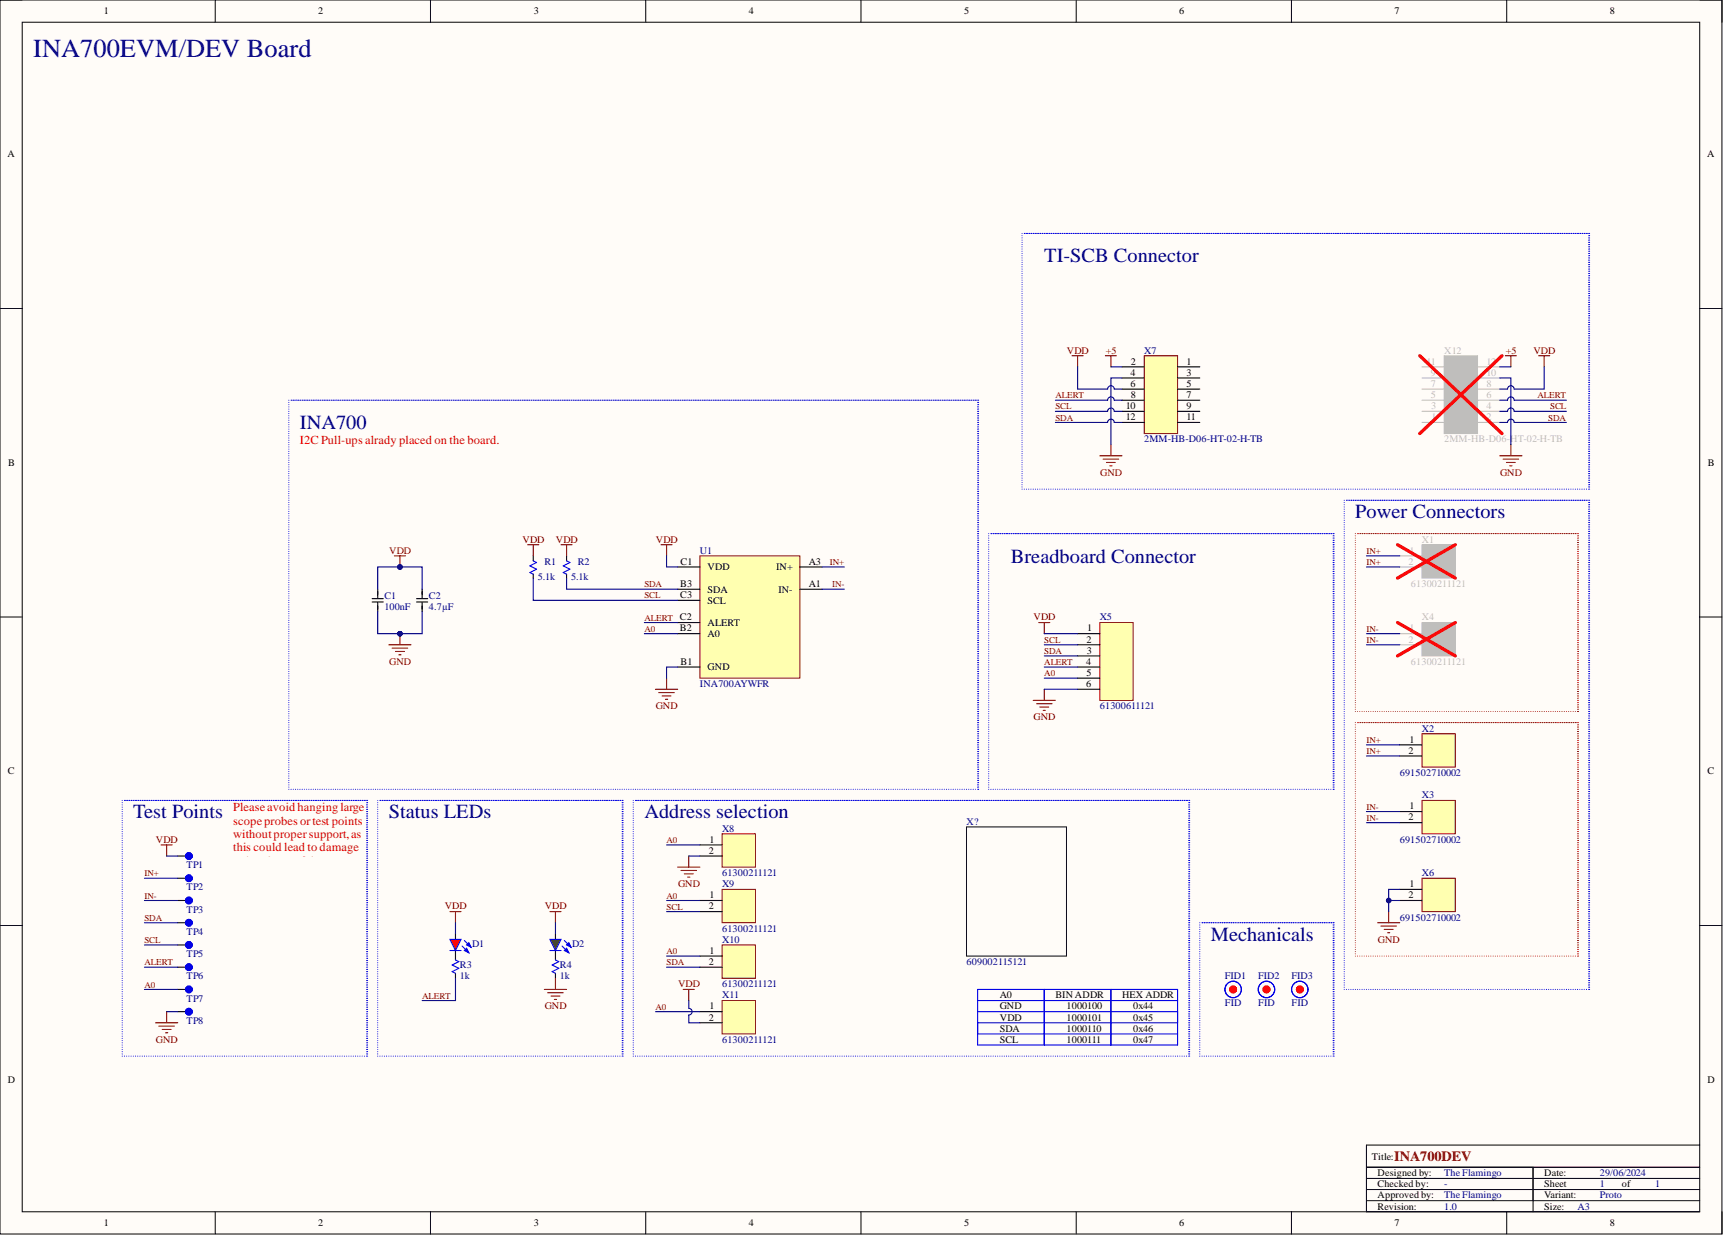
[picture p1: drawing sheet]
<svg xmlns="http://www.w3.org/2000/svg" width="393mm" height="282mm" viewBox="0 0 393 282" stroke-linecap="round" stroke-linejoin="round" font-family="sans-serif">
<defs><g id="words">
<text font-size="5.9" fill="#000080" x="7.6" y="12.9">INA700EVM/DEV Board</text>
<g font-size="4.6" fill="#000080">
<text x="238.4" y="59.9">TI-SCB Connector</text>
<text x="68.5" y="97.9">INA700</text>
<text x="309.4" y="118.2">Power Connectors</text>
<text x="230.8" y="128.4">Breadboard Connector</text>
<text x="30.4" y="186.7">Test Points</text>
<text x="88.8" y="186.7">Status LEDs</text>
<text x="147.1" y="186.7">Address selection</text>
<text x="276.4" y="214.7">Mechanicals</text>
</g>
<text font-size="3.2" fill="#800000" x="318.3" y="265">INA700DEV</text>
<g font-size="2.8" fill="#f00">
<text x="68.5" y="101.4">I2C Pull-ups alrady placed on the board.</text>
<text x="53.3" y="185.1">Pleaseavoidhanginglarge</text>
<text x="53.3" y="188.2">scopeprobesortest points</text>
<text x="53.3" y="191.2">withoutpropersupport,as</text>
<text x="53.3" y="194.3">this could lead to damage</text>
<text x="53.3" y="197.3">or breakage ofthe test</text>
</g>
<g font-size="2.3">
<text x="23.7" y="3.3">1</text>
<text x="72.6" y="3.3">2</text>
<text x="121.9" y="3.3">3</text>
<text x="170.9" y="3.3">4</text>
<text x="220.1" y="3.3">5</text>
<text x="269.2" y="3.3">6</text>
<text x="318.4" y="3.3">7</text>
<text x="367.5" y="3.3">8</text>
<text x="1.7" y="35.9">A</text>
<text x="389.7" y="35.9">A</text>
<text x="258.2" y="83.2">2</text>
<text x="270.9" y="83.2">1</text>
<text x="258.1" y="85.8">4</text>
<text x="258.1" y="88.3">6</text>
<text x="270.9" y="85.8">3</text>
<text x="270.9" y="88.3">5</text>
<text x="257" y="93.4">10</text>
<text x="257" y="95.9">12</text>
<text x="258.2" y="90.8">8</text>
<text x="270.9" y="90.8">7</text>
<text x="270.9" y="93.4">9</text>
<text x="270.9" y="95.9">11</text>
<text x="1.9" y="106.4">B</text>
<text x="389.9" y="106.4">B</text>
<text x="155.4" y="128.9">C1</text>
<text x="161.6" y="130.2">VDD</text>
<text x="177.2" y="130.2">IN+</text>
<text x="184.6" y="128.9">A3</text>
<text x="155.3" y="134">B3</text>
<text x="155.3" y="136.5">C3</text>
<text x="161.6" y="135.2">SDA</text>
<text x="161.6" y="137.8">SCL</text>
<text x="177.7" y="135.2">IN-</text>
<text x="184.6" y="134">A1</text>
<text x="155.2" y="141.6">C2</text>
<text x="161.6" y="142.9">ALERT</text>
<text x="155.2" y="144.1">B2</text>
<text x="161.6" y="145.4">A0</text>
<text x="248" y="146.7">2</text>
<text x="248.1" y="149.2">3</text>
<text x="248.2" y="144.1">1</text>
<text x="155.4" y="151.7">B1</text>
<text x="161.6" y="153">GND</text>
<text x="248" y="151.7">4</text>
<text x="248" y="154.3">5</text>
<text x="248" y="156.8">6</text>
<text x="321.6" y="172">2</text>
<text x="321.8" y="169.5">1</text>
<text x="1.8" y="176.8">C</text>
<text x="389.8" y="176.8">C</text>
<text x="321.8" y="184.7">1</text>
<text x="321.6" y="187.3">2</text>
<text x="161.8" y="194.9">2</text>
<text x="162" y="192.3">1</text>
<text x="321.8" y="202.5">1</text>
<text x="161.8" y="207.6">2</text>
<text x="162" y="205">1</text>
<text x="321.6" y="205">2</text>
<text x="161.8" y="220.2">2</text>
<text x="162" y="217.7">1</text>
<text x="228.3" y="227.9">A0</text>
<text x="240.9" y="227.9">BIN ADDR</text>
<text x="256.2" y="227.9">HEX ADDR</text>
<text x="161.8" y="232.9">2</text>
<text x="162" y="230.4">1</text>
<text x="228.3" y="230.4">GND</text>
<text x="228.3" y="232.9">VDD</text>
<text x="243.5" y="230.4">1000100</text>
<text x="243.5" y="232.9">1000101</text>
<text x="258.7" y="230.4">0x44</text>
<text x="258.7" y="232.9">0x45</text>
<text x="228.3" y="235.5">SDA</text>
<text x="228.3" y="238">SCL</text>
<text x="243.5" y="235.5">1000110</text>
<text x="243.5" y="238">1000111</text>
<text x="258.7" y="235.5">0x46</text>
<text x="258.7" y="238">0x47</text>
<text x="1.8" y="247.2">D</text>
<text x="389.8" y="247.2">D</text>
<text x="313.2" y="264.6">Title:</text>
<text x="314.5" y="268.5">Designed by:</text>
<text x="352.5" y="268.5">Date:</text>
<text x="314.5" y="271">Checked by:</text>
<text x="314.5" y="273.5">Approved by:</text>
<text x="352.5" y="271">Sheet</text>
<text x="352.5" y="273.5">Variant:</text>
<text x="370.3" y="271">of</text>
<text x="23.7" y="279.9">1</text>
<text x="72.6" y="279.9">2</text>
<text x="121.9" y="279.9">3</text>
<text x="170.9" y="279.9">4</text>
<text x="220.1" y="279.9">5</text>
<text x="269.2" y="279.9">6</text>
<text x="314.5" y="276.1">Revision:</text>
<text x="318.4" y="279.9">7</text>
<text x="352.5" y="276.1">Size:</text>
<text x="367.5" y="279.9">8</text>
</g>
<g font-size="2.3" fill="#800000">
<text x="243.6" y="80.7">VDD</text>
<text x="252.4" y="80.7">+5</text>
<text x="343.7" y="80.7">+5</text>
<text x="350.1" y="80.7">VDD</text>
<text x="251.2" y="108.6">GND</text>
<text x="342.5" y="108.6">GND</text>
<text x="119.3" y="123.8">VDD</text>
<text x="126.9" y="123.8">VDD</text>
<text x="149.7" y="123.8">VDD</text>
<text x="88.8" y="126.4">VDD</text>
<text x="235.9" y="141.6">VDD</text>
<text x="88.8" y="151.7">GND</text>
<text x="149.7" y="161.9">GND</text>
<text x="235.9" y="164.4">GND</text>
<text x="35.6" y="192.3">VDD</text>
<text x="154.8" y="202.5">GND</text>
<text x="101.5" y="207.6">VDD</text>
<text x="124.4" y="207.6">VDD</text>
<text x="314.6" y="215.2">GND</text>
<text x="154.8" y="225.3">VDD</text>
<text x="124.4" y="230.4">GND</text>
<text x="35.6" y="238">GND</text>
</g>
<g font-size="2.3" fill="#000080">
<text x="261.2" y="80.7">X7</text>
<text x="261.2" y="101">2MM-HB-D06-HT-02-H-TB</text>
<text x="124.3" y="128.9">R1</text>
<text x="131.9" y="128.9">R2</text>
<text x="159.8" y="126.4">U1</text>
<text x="87.8" y="136.8">C1</text>
<text x="97.9" y="136.8">C2</text>
<text x="122.7" y="132.4">5.1k</text>
<text x="130.4" y="132.4">5.1k</text>
<text x="87.8" y="139.3">100nF</text>
<text x="97.9" y="139.3">4.7µF</text>
<text x="251.1" y="141.6">X5</text>
<text x="159.8" y="156.8">INA700AYWFR</text>
<text x="251.1" y="161.9">61300611121</text>
<text x="324.6" y="167">X2</text>
<text x="319.6" y="177.1">691502710002</text>
<text x="324.6" y="182.2">X3</text>
<text x="164.8" y="189.8">X8</text>
<text x="220.6" y="188.2">X?</text>
<text x="319.6" y="192.3">691502710002</text>
<text x="42.6" y="203.2">TP2</text>
<text x="42.6" y="198.2">TP1</text>
<text x="164.8" y="199.9">61300211121</text>
<text x="164.8" y="202.5">X9</text>
<text x="324.6" y="199.9">X6</text>
<text x="42.6" y="208.3">TP3</text>
<text x="42.6" y="213.4">TP4</text>
<text x="164.8" y="212.6">61300211121</text>
<text x="164.8" y="215.2">X10</text>
<text x="319.6" y="210.1">691502710002</text>
<text x="42.6" y="218.5">TP5</text>
<text x="105" y="220.9">R3</text>
<text x="107.8" y="216.2">D1</text>
<text x="127.8" y="220.9">R4</text>
<text x="130.6" y="216.2">D2</text>
<text x="220.6" y="220.2">609002115121</text>
<text x="42.6" y="223.5">TP6</text>
<text x="105" y="223.5">1k</text>
<text x="127.8" y="223.5">1k</text>
<text x="164.8" y="225.3">61300211121</text>
<text x="164.8" y="227.9">X11</text>
<text x="279.7" y="223.5">FID1</text>
<text x="287.3" y="223.5">FID2</text>
<text x="294.9" y="223.5">FID3</text>
<text x="42.6" y="228.6">TP7</text>
<text x="42.6" y="233.7">TP8</text>
<text x="279.7" y="229.7">FID</text>
<text x="287.3" y="229.7">FID</text>
<text x="294.9" y="229.7">FID</text>
<text x="164.8" y="238">61300211121</text>
<text x="329.7" y="268.5">The Flamingo</text>
<text x="365.2" y="268.5">29/06/2024</text>
<text x="329.7" y="271">-</text>
<text x="329.7" y="273.5">The Flamingo</text>
<text x="365.2" y="271">1</text>
<text x="365.2" y="273.5">Proto</text>
<text x="377.9" y="271">1</text>
<text x="329.7" y="276.1">1.0</text>
<text x="360.1" y="276.1">A3</text>
</g>
<g font-size="2.3" fill="#bfbebc">
<text x="325.6" y="83.2">11</text>
<text x="329.7" y="80.7">X12</text>
<text x="339.3" y="83.2">12</text>
<text x="326.7" y="88.3">7</text>
<text x="326.7" y="85.8">9</text>
<text x="339.3" y="88.3">8</text>
<text x="339.3" y="85.8">10</text>
<text x="326.7" y="90.8">5</text>
<text x="326.7" y="93.4">3</text>
<text x="326.8" y="95.9">1</text>
<text x="339.3" y="95.9">2</text>
<text x="339.3" y="93.4">4</text>
<text x="339.3" y="90.8">6</text>
<text x="329.7" y="101">2MM-HB-D06-HT-02-H-TB</text>
<text x="324.6" y="123.8">X1</text>
<text x="321.6" y="128.9">2</text>
<text x="321.8" y="126.4">1</text>
<text x="322.1" y="134">61300211121</text>
<text x="324.6" y="141.6">X4</text>
<text x="321.6" y="146.7">2</text>
<text x="321.8" y="144.1">1</text>
<text x="322.1" y="151.7">61300211121</text>
</g>
<g font-size="2" fill="#800000">
<text x="240.9" y="90.9">ALERT</text>
<text x="240.9" y="93.5">SCL</text>
<text x="240.9" y="96">SDA</text>
<text x="351" y="90.9">ALERT</text>
<text x="353.5" y="96">SDA</text>
<text x="353.9" y="93.5">SCL</text>
<text x="189.5" y="129">IN+</text>
<text x="311.9" y="126.4">IN+</text>
<text x="311.9" y="129">IN+</text>
<text x="147.1" y="134.1">SDA</text>
<text x="147.1" y="136.6">SCL</text>
<text x="190" y="134.1">IN-</text>
<text x="147.1" y="141.7">ALERT</text>
<text x="147.1" y="144.2">A0</text>
<text x="238.4" y="149.3">SDA</text>
<text x="238.4" y="146.7">SCL</text>
<text x="311.9" y="144.2">IN-</text>
<text x="311.9" y="146.7">IN-</text>
<text x="238.4" y="154.4">A0</text>
<text x="238.4" y="151.8">ALERT</text>
<text x="311.9" y="169.6">IN+</text>
<text x="311.9" y="172.1">IN+</text>
<text x="311.9" y="184.8">IN-</text>
<text x="311.9" y="187.3">IN-</text>
<text x="152.2" y="192.4">A0</text>
<text x="33" y="200">IN+</text>
<text x="33" y="205.1">IN-</text>
<text x="152.2" y="205.1">A0</text>
<text x="152.2" y="207.6">SCL</text>
<text x="33" y="210.2">SDA</text>
<text x="33" y="215.3">SCL</text>
<text x="33" y="220.3">ALERT</text>
<text x="152.2" y="217.8">A0</text>
<text x="152.2" y="220.3">SDA</text>
<text x="33" y="225.4">A0</text>
<text x="96.4" y="227.9">ALERT</text>
<text x="149.6" y="230.5">A0</text>
</g>
</g></defs>
<path d="M0 0h393.1v281.6h-393.1z" fill-rule="evenodd" fill="#fffcf8"/>
<path d="M0 0h393.1v281.6h-393.1z" fill="none" stroke="#000" stroke-width=".23"/>
<path d="M5.1 5.1h382.9v271.5h-382.9z" fill-rule="evenodd" fill="#fffcf8"/>
<g fill="none" stroke="#000" stroke-width=".23">
<path d="M0 0h5.1M49.1 0v5.1M98.3 0v5.1M147.4 0v5.1M196.6 0v5.1M245.7 0v5.1M294.8 0v5.1M344 0v5.1M388 0h5.1v5.1M5.1 5.1h382.9v271.5h-382.9zM0 70.4h5.1M388 70.4h5.1"/>
<path d="M0 140.8h5.1M388 140.8h5.1M0 211.2h5.1M388 211.2h5.1M49.1 276.6v5M98.3 276.6v5M147.4 276.6v5M196.6 276.6v5M245.7 276.6v5M294.8 276.6v5M311.9 266.4h76.1M311.9 271.5h76.1"/>
<path d="M311.9 269h76.1M311.9 274h76.1M344 276.6v5M350 266.4v10.2M388 261.3h-76.1v15.3h76.1M393.1 276.6v5"/>
</g>
<g fill="none" stroke="#00f" stroke-width=".25">
<circle cx="281.5" cy="225.8" r="1.87"/>
<circle cx="281.5" cy="225.8" r="1.88"/>
<circle cx="289.1" cy="225.8" r="1.87"/>
<circle cx="289.1" cy="225.8" r="1.88"/>
<circle cx="296.7" cy="225.8" r="1.87"/>
<circle cx="296.7" cy="225.8" r="1.88"/>
</g>
<g fill="none" stroke="#f00" stroke-width="1.3">
<circle cx="281.5" cy="225.8" r=".26"/>
<circle cx="289.1" cy="225.8" r=".26"/>
<circle cx="296.7" cy="225.8" r=".26"/>
</g>
<path d="M159.8 126.9h22.8v27.9h-22.8z" fill-rule="evenodd" fill="#ffffb0"/>
<path d="M159.8 126.9h22.8v27.9h-22.8z" fill="none" stroke="#800000" stroke-width=".23"/>
<g fill="none" stroke="#000" stroke-width=".25">
<path d="M154.7 134.5h5.1M154.7 129.4h5.1M154.7 137h5.1M182.6 134.5h5.1M182.6 129.4h5.1M154.7 152.2h5.1M154.7 144.6h5.1M154.7 142.1h5.1M40.6 195.4h2.5M40.6 210.6h2.5M40.6 205.5h2.5M40.6 200.4h2.5"/>
<path d="M40.6 215.7h2.5M40.6 225.8h2.5M40.6 220.7h2.5M40.6 230.9h2.5"/>
</g>
<g fill="none" stroke="#800000" stroke-width=".25">
<path d="M150.9 124.3h2.5M152.2 124.3v2.6M149.6 157.3h5.1M150.4 158.1h3.5M151.2 158.8h2M151.9 159.6h.5M152.2 154.8v2.5M36.8 192.8h2.5M38 192.8v2.6M35.5 233.4h5.1M36.3 234.2h3.5M37 235h2.1"/>
<path d="M37.8 235.7h.5M38 230.9v2.5"/>
</g>
<g fill="none" stroke="#00f" stroke-width=".75">
<circle cx="43.1" cy="195.4" r=".51"/>
<circle cx="43.1" cy="200.5" r=".51"/>
<circle cx="43.1" cy="210.6" r=".51"/>
<circle cx="43.1" cy="205.5" r=".51"/>
<circle cx="43.1" cy="215.7" r=".51"/>
<circle cx="43.1" cy="220.7" r=".51"/>
<circle cx="43.1" cy="230.9" r=".51"/>
<circle cx="43.1" cy="225.8" r=".51"/>
</g>
<path d="M324.6 124.3h7.6v7.6h-7.6z" fill-rule="evenodd" fill="#bfbebc"/>
<path d="M324.6 124.3h7.6v7.6h-7.6z" fill="none" stroke="#bfbebc" stroke-width=".23"/>
<path d="M319.6 126.9h5M319.6 129.4h5" fill="none" stroke="#bfbebc" stroke-width=".25"/>
<path d="M319 124.3l13.2 7.6M332.2 124.3l-13.2 7.6" fill="none" stroke="#f00" stroke-width=".75"/>
<path d="M324.6 142.1h7.6v7.6h-7.6z" fill-rule="evenodd" fill="#bfbebc"/>
<path d="M324.6 142.1h7.6v7.6h-7.6z" fill="none" stroke="#bfbebc" stroke-width=".23"/>
<path d="M319.6 144.6h5M319.6 147.2h5" fill="none" stroke="#bfbebc" stroke-width=".25"/>
<path d="M319 142.1l13.2 7.6M332.2 142.1l-13.2 7.6" fill="none" stroke="#f00" stroke-width=".75"/>
<path d="M251.1 142.1h7.6v17.8h-7.6z" fill-rule="evenodd" fill="#ffffb0"/>
<path d="M251.1 142.1h7.6v17.8h-7.6z" fill="none" stroke="#800000" stroke-width=".23"/>
<path d="M246 144.6h5.1M246 147.2h5.1M246 149.7h5.1M246 152.2h5.1M246 154.8h5.1M246 157.3h5.1" fill="none" stroke="#000" stroke-width=".25"/>
<path d="M235.9 159.9h5M237.1 142.1h2.6M238.4 142.1v2.5M238.4 157.3v2.6M236.6 160.6h3.6M237.4 161.4h2M238.1 162.1h.6" fill="none" stroke="#800000" stroke-width=".25"/>
<path d="M324.6 167.5h7.6v7.6h-7.6z" fill-rule="evenodd" fill="#ffffb0"/>
<path d="M324.6 167.5h7.6v7.6h-7.6z" fill="none" stroke="#800000" stroke-width=".23"/>
<path d="M319.6 170h5M319.6 172.5h5" fill="none" stroke="#000" stroke-width=".25"/>
<path d="M314.5 210.6h5.1M315.2 211.4h3.6M316 212.1h2M316.8 212.9h.5M317 208.1v2.5" fill="none" stroke="#800000" stroke-width=".25"/>
<path d="M324.6 182.7h7.6v7.6h-7.6z" fill-rule="evenodd" fill="#ffffb0"/>
<path d="M324.6 182.7h7.6v7.6h-7.6z" fill="none" stroke="#800000" stroke-width=".23"/>
<path d="M319.6 185.2h5M319.6 187.8h5" fill="none" stroke="#000" stroke-width=".25"/>
<path d="M324.6 200.4h7.6v7.7h-7.6z" fill-rule="evenodd" fill="#ffffb0"/>
<path d="M324.6 200.4h7.6v7.7h-7.6z" fill="none" stroke="#800000" stroke-width=".23"/>
<path d="M319.6 203h5M319.6 205.5h5" fill="none" stroke="#000" stroke-width=".25"/>
<path d="M251.1 104h5.1M251.8 104.8h3.6M252.6 105.6h2M253.4 106.3h.5M253.6 101.5v2.5" fill="none" stroke="#800000" stroke-width=".25"/>
<path d="M261.2 81.2h7.6v17.8h-7.6z" fill-rule="evenodd" fill="#ffffb0"/>
<path d="M261.2 81.2h7.6v17.8h-7.6z" fill="none" stroke="#800000" stroke-width=".23"/>
<path d="M256.2 83.7h5M256.2 86.3h5M256.2 88.8h5M256.2 91.3h5M256.2 93.9h5M256.2 96.4h5M268.8 83.7h5.1M268.8 86.3h5.1M268.8 88.8h5.1M268.8 91.3h5.1M268.8 93.9h5.1M268.8 96.4h5.1" fill="none" stroke="#000" stroke-width=".25"/>
<path d="M244.7 81.2h2.6M246 81.2v2.5M252.3 81.2h2.6M253.6 81.2v2.5" fill="none" stroke="#800000" stroke-width=".25"/>
<path d="M164.8 190.3h7.7v7.6h-7.7z" fill-rule="evenodd" fill="#ffffb0"/>
<path d="M164.8 190.3h7.7v7.6h-7.7z" fill="none" stroke="#800000" stroke-width=".23"/>
<path d="M159.8 192.8h5M159.8 195.4h5" fill="none" stroke="#000" stroke-width=".25"/>
<path d="M164.8 203h7.7v7.6h-7.7z" fill-rule="evenodd" fill="#ffffb0"/>
<path d="M164.8 203h7.7v7.6h-7.7z" fill="none" stroke="#800000" stroke-width=".23"/>
<path d="M159.8 205.5h5M159.8 208.1h5" fill="none" stroke="#000" stroke-width=".25"/>
<path d="M164.8 215.7h7.7v7.6h-7.7z" fill-rule="evenodd" fill="#ffffb0"/>
<path d="M164.8 215.7h7.7v7.6h-7.7z" fill="none" stroke="#800000" stroke-width=".23"/>
<path d="M159.8 218.2h5M159.8 220.7h5" fill="none" stroke="#000" stroke-width=".25"/>
<path d="M164.8 228.4h7.7v7.6h-7.7z" fill-rule="evenodd" fill="#ffffb0"/>
<path d="M164.8 228.4h7.7v7.6h-7.7z" fill="none" stroke="#800000" stroke-width=".23"/>
<path d="M126.8 218.2v.9M126.8 222.1v1.2M159.8 230.9h5M159.8 233.4h5" fill="none" stroke="#000" stroke-width=".25"/>
<path d="M154.7 197.9h5.1M155.5 198.7h3.5M156.2 199.4h2.1M157.2 195.4v2.5M125.5 208.1h2.6M126.8 208.1v2.5M157 200.2h.5M156 225.8h2.5M157.2 225.8v2.6" fill="none" stroke="#800000" stroke-width=".25"/>
<path d="M126.8 219.1l.8 .4-1.6 .7 1.6 .8-1.6 .8 .8 .3M128.3 215.9l1.6 1.5M128.8 214.7l1.6 1.5M223.2 225.8h45.6v12.7h-45.6zM223.2 228.4h45.6M223.2 230.9h45.6M223.2 233.4h45.6M223.2 236h45.6M238.4 225.8v12.7M253.6 225.8v12.7" fill="none" stroke="#00f" stroke-width=".25"/>
<path d="M129.9 215.2l.5 1-1.1-.5z" fill="#00f"/>
<path d="M129.9 215.2l.5 1-1.1-.5z" fill="none" stroke="#00f" stroke-width=".25"/>
<path d="M129.3 216.4l.6 1-1.1-.5z" fill="#00f"/>
<path d="M129.3 216.4l.6 1-1.1-.5z" fill="none" stroke="#00f" stroke-width=".25"/>
<path d="M126.8 213.1v5.1" fill="none" stroke="#000" stroke-width=".25"/>
<path d="M125.5 214.4h2.6l-1.3 2.5z" fill="#0f0"/>
<path d="M105.5 215.9l1.5 1.5M106 214.7l1.5 1.5M125.5 214.4h2.6l-1.3 2.5zM125.5 216.9h2.6" fill="none" stroke="#00f" stroke-width=".25"/>
<path d="M107 215.2l.5 1-1-.5z" fill="#00f"/>
<path d="M107 215.2l.5 1-1-.5z" fill="none" stroke="#00f" stroke-width=".25"/>
<path d="M106.5 216.4l.5 1-1-.5z" fill="#00f"/>
<path d="M106.5 216.4l.5 1-1-.5z" fill="none" stroke="#00f" stroke-width=".25"/>
<path d="M104 213.1v5.1" fill="none" stroke="#000" stroke-width=".25"/>
<path d="M102.7 214.4h2.6l-1.3 2.5z" fill="#f00"/>
<path d="M121.7 128l.8 .4-1.5 .7 1.5 .8-1.5 .8 .7 .4M129.3 128l.8 .4-1.5 .7 1.5 .8-1.5 .8 .7 .4M102.7 214.4h2.6l-1.3 2.5zM102.7 216.9h2.6M104 219.1l.7 .4-1.5 .7 1.5 .8-1.5 .8 .8 .3" fill="none" stroke="#00f" stroke-width=".25"/>
<path d="M121.7 126.9v1.1M121.7 131.1v.8M129.3 126.9v1.1M129.3 131.1v.8M104 218.2v.9M104 222.1v1.2" fill="none" stroke="#000" stroke-width=".25"/>
<g fill="none" stroke="#800000" stroke-width=".25">
<path d="M343.6 81.2h2.6M344.9 81.2v2.5M351.3 81.2h2.5M352.5 81.2v2.5M342.4 104h5.1M343.1 104.8h3.6M343.9 105.6h2M344.7 106.3h.5M344.9 101.5v2.5M120.5 124.3h2.5M121.7 124.3v2.6M128.1 124.3h2.5"/>
<path d="M129.3 124.3v2.6M102.7 208.1h2.6M104 208.1v2.5M124.3 225.8h5M125 226.6h3.6M125.8 227.3h2M126.6 228.1h.5M126.8 223.3v2.5"/>
</g>
<path d="M329.7 81.2h7.6v17.8h-7.6z" fill-rule="evenodd" fill="#bfbebc"/>
<path d="M329.7 81.2h7.6v17.8h-7.6z" fill="none" stroke="#bfbebc" stroke-width=".23"/>
<path d="M324.6 96.4h5.1M324.6 93.9h5.1M324.6 91.3h5.1M324.6 88.8h5.1M324.6 86.3h5.1M324.6 83.7h5.1M337.3 96.4h5.1M337.3 93.9h5.1M337.3 91.3h5.1M337.3 88.8h5.1M337.3 86.3h5.1M337.3 83.7h5.1" fill="none" stroke="#bfbebc" stroke-width=".25"/>
<path d="M324.1 81.2l18.8 17.8M342.9 81.2l-18.8 17.8" fill="none" stroke="#f00" stroke-width=".75"/>
<path d="M85 137.4h2.5M85 136.6h2.5M86.2 134.5v2M86.2 137.5v2.1M95.1 137.4h2.5M95.1 136.6h2.5M96.4 134.5v2M96.4 137.5v2.1" fill="none" stroke="#000" stroke-width=".25"/>
<path d="M90 126.9h2.6M91.3 126.9v2.5" fill="none" stroke="#800000" stroke-width=".25"/>
<circle cx="91.3" cy="129.4" r=".51" fill="#000080"/>
<circle cx="91.3" cy="129.4" r=".51" fill="none" stroke="#000080" stroke-width=".23"/>
<path d="M88.8 147.2h5M89.5 147.9h3.6M90.3 148.7h2M91 149.4h.6M91.3 144.6v2.6" fill="none" stroke="#800000" stroke-width=".25"/>
<circle cx="91.3" cy="144.6" r=".51" fill="#000080"/>
<circle cx="91.3" cy="144.6" r=".51" fill="none" stroke="#000080" stroke-width=".23"/>
<g fill="none" stroke="#00f" stroke-width=".25">
<path d="M233.3 53.3h.1M233.3 53.8h.1M233.3 54.3h.1M233.3 54.8h.1M233.3 55.3h.1M233.3 55.8h.1M233.3 56.3h.1M233.3 56.8h.1M233.3 57.3v.1M233.3 57.9h.1M233.3 58.4h.1M233.3 58.9h.1"/>
<path d="M233.3 59.4h.1M233.3 59.9h.1M233.8 53.3h.1M234.3 53.3h.1M234.8 53.3h.1M235.4 53.3h.1M235.9 53.3h.1M236.4 53.3h.1M236.9 53.3h.1M237.4 53.3h.1M237.9 53.3h.1M238.4 53.3h.1"/>
<path d="M238.9 53.3h.1M239.4 53.3h.1M239.9 53.3h.1M240.4 53.3h.1M240.9 53.3h.1M241.4 53.3h.1M241.9 53.3h.1M242.5 53.3h.1M243 53.3h.1M243.5 53.3h.1M244 53.3h.1M244.5 53.3h.1"/>
<path d="M245 53.3h.1M245.5 53.3h.1M246 53.3h.1M246.5 53.3h.1M247 53.3h.1M247.5 53.3h.1M248 53.3h.1M248.5 53.3h.1M249 53.3h.1M249.6 53.3h.1M250.1 53.3h.1M250.6 53.3h.1"/>
<path d="M251.1 53.3h.1M251.6 53.3h.1M252.1 53.3h.1M252.6 53.3h.1M253.1 53.3h.1M253.6 53.3h.1M254.1 53.3h.1M254.6 53.3h.1M255.1 53.3h.1M255.6 53.3h.1M256.2 53.3h.1M256.7 53.3h.1"/>
<path d="M257.2 53.3h.1M257.7 53.3h.1M258.2 53.3h.1M258.7 53.3h.1M259.2 53.3h.1M259.7 53.3h.1M260.2 53.3h.1M260.7 53.3h.1M261.2 53.3h.1M261.7 53.3h.1M262.2 53.3h.1M262.7 53.3h.1"/>
<path d="M263.3 53.3h.1M263.8 53.3h.1M264.3 53.3h.1M264.8 53.3h.1M265.3 53.3h.1M265.8 53.3h.1M266.3 53.3h.1M266.8 53.3h.1M267.3 53.3h.1M267.8 53.3h.1M268.3 53.3h.1M268.8 53.3h.1"/>
<path d="M269.3 53.3h.1M269.8 53.3h.1M270.4 53.3h.1M270.9 53.3h.1M271.4 53.3h.1M271.9 53.3h.1M272.4 53.3h.1M272.9 53.3h.1M273.4 53.3h.1M273.9 53.3h.1M274.4 53.3h.1M274.9 53.3h.1"/>
<path d="M275.4 53.3h.1M275.9 53.3h.1M276.4 53.3h.1M276.9 53.3h.1M277.5 53.3h.1M278 53.3h.1M278.5 53.3h.1M279 53.3h.1M279.5 53.3h.1M280 53.3h.1M280.5 53.3h.1M281 53.3h.1"/>
<path d="M281.5 53.3h.1M282 53.3h.1M282.5 53.3h.1M283 53.3h.1M283.5 53.3h.1M284 53.3h.1M284.6 53.3h.1M285.1 53.3h.1M285.6 53.3h.1M286.1 53.3h.1M286.6 53.3h.1M287.1 53.3h.1"/>
<path d="M287.6 53.3h.1M288.1 53.3h.1M288.6 53.3h.1M289.1 53.3h.1M289.6 53.3h.1M290.1 53.3h.1M290.6 53.3h.1M291.1 53.3h.1M291.7 53.3h.1M292.2 53.3h.1M292.7 53.3h.1M293.2 53.3h.1"/>
<path d="M293.7 53.3h.1M294.2 53.3h.1M294.7 53.3h.1M295.2 53.3h.1M295.7 53.3h.1M296.2 53.3h.1M296.7 53.3h.1M297.2 53.3h.1M297.7 53.3h.1M298.3 53.3h.1M298.8 53.3h.1M299.3 53.3h.1"/>
<path d="M299.8 53.3h.1M300.3 53.3h.1M300.8 53.3h.1M301.3 53.3h.1M301.8 53.3h.1M302.3 53.3h.1M302.8 53.3h.1M303.3 53.3h.1M303.8 53.3h.1M304.3 53.3h.1M304.8 53.3h.1M305.4 53.3h.1"/>
<path d="M305.9 53.3h.1M306.4 53.3h.1M306.9 53.3h.1M307.4 53.3h.1M307.9 53.3h.1M308.4 53.3h.1M308.9 53.3h.1M309.4 53.3h.1M309.9 53.3h.1M310.4 53.3h.1M310.9 53.3h.1M311.4 53.3h.1"/>
<path d="M311.9 53.3h.1M312.5 53.3h.1M313 53.3h.1M313.5 53.3h.1M314 53.3h.1M314.5 53.3h.1M315 53.3h.1M315.5 53.3h.1M316 53.3h.1M316.5 53.3h.1M317 53.3h.1M317.5 53.3h.1"/>
<path d="M318 53.3h.1M318.5 53.3h.1M319 53.3h.1M319.6 53.3h.1M320.1 53.3h.1M320.6 53.3h.1M321.1 53.3h.1M321.6 53.3h.1M322.1 53.3h.1M322.6 53.3h.1M323.1 53.3h.1M323.6 53.3h.1"/>
<path d="M324.1 53.3h.1M324.6 53.3h.1M325.1 53.3h.1M325.6 53.3h.1M326.1 53.3h.1M326.7 53.3h.1M327.2 53.3h.1M327.7 53.3h.1M328.2 53.3h.1M328.7 53.3h.1M329.2 53.3h.1M329.7 53.3h.1"/>
<path d="M330.2 53.3h.1M330.7 53.3h.1M331.2 53.3h.1M331.7 53.3h.1M332.2 53.3h.1M332.7 53.3h.1M333.2 53.3h.1M333.8 53.3h.1M334.3 53.3h.1M334.8 53.3h.1M335.3 53.3h.1M335.8 53.3h.1"/>
<path d="M336.3 53.3h.1M336.8 53.3h.1M337.3 53.3h.1M337.8 53.3h.1M338.3 53.3h.1M338.8 53.3h.1M339.3 53.3h.1M339.8 53.3h.1M340.4 53.3h.1M340.9 53.3h.1M341.4 53.3h.1M341.9 53.3h.1"/>
<path d="M342.4 53.3h.1M342.9 53.3h.1M343.4 53.3h.1M343.9 53.3h.1M344.4 53.3h.1M344.9 53.3h.1M345.4 53.3h.1M345.9 53.3h.1M346.4 53.3h.1M346.9 53.3h.1M347.5 53.3h.1M348 53.3h.1"/>
<path d="M348.5 53.3h.1M349 53.3h.1M349.5 53.3h.1M350 53.3h.1M350.5 53.3h.1M351 53.3h.1M351.5 53.3h.1M352 53.3h.1M352.5 53.3h.1M353 53.3h.1M353.5 53.3h.1M354 53.3h.1"/>
<path d="M354.6 53.3h.1M355.1 53.3h.1M355.6 53.3h.1M356.1 53.3h.1M356.6 53.3h.1M357.1 53.3h.1M357.6 53.3h.1M358.1 53.3h.1M358.6 53.3h.1M359.1 53.3h.1M359.6 53.3h.1M360.1 53.3h.1"/>
<path d="M360.6 53.3h.1M361.1 53.3h.1M361.7 53.3h.1M362.2 53.3h.1M362.7 59.9h.1M362.7 59.4h.1M362.7 58.9h.1M362.7 58.4h.1M362.7 57.9h.1M362.7 57.3h.1M362.7 56.8h.1M362.7 56.3h.1"/>
<path d="M362.7 55.8h.1M362.7 55.3h.1M362.7 54.8h.1M362.7 54.3h.1M362.7 53.8h.1M362.7 53.3h.1M233.3 60.4h.1M233.3 60.9h.1M233.3 61.4h.1M233.3 61.9h.1M233.3 62.4h.1M233.3 62.9h.1"/>
<path d="M233.3 63.4h.1M233.3 63.9v.1M233.3 64.4v.1M233.3 65h.1M233.3 65.5h.1M233.3 66h.1M233.3 66.5h.1M233.3 67h.1M233.3 67.5h.1M233.3 68h.1M233.3 68.5h.1M233.3 69h.1"/>
<path d="M233.3 69.5h.1M233.3 70h.1M233.3 70.5h.1M233.3 71v.1M233.3 71.6h.1M233.3 72.1h.1M233.3 72.6h.1M233.3 73.1h.1M233.3 73.6h.1M233.3 74.1h.1M233.3 74.6h.1M233.3 75.1h.1"/>
<path d="M233.3 75.6h.1M233.3 76.1h.1M233.3 76.6h.1M233.3 77.1h.1M233.3 77.6v.1M233.3 78.1v.1M233.3 78.7h.1M233.3 79.2h.1M233.3 79.7h.1M362.7 79.7h.1M362.7 79.2h.1M362.7 78.7h.1"/>
<path d="M362.7 78.1h.1M362.7 77.6h.1M362.7 77.1h.1M362.7 76.6h.1M362.7 76.1h.1M362.7 75.6h.1M362.7 75.1h.1M362.7 74.6h.1M362.7 74.1h.1M362.7 73.6h.1M362.7 73.1h.1M362.7 72.6h.1"/>
<path d="M362.7 72.1h.1M362.7 71.6h.1M362.7 71h.1M362.7 70.5h.1M362.7 70h.1M362.7 69.5h.1M362.7 69h.1M362.7 68.5h.1M362.7 68h.1M362.7 67.5h.1M362.7 67h.1M362.7 66.5h.1"/>
<path d="M362.7 66h.1M362.7 65.5h.1M362.7 65h.1M362.7 64.4h.1M362.7 63.9h.1M362.7 63.4h.1M362.7 62.9h.1M362.7 62.4h.1M362.7 61.9h.1M362.7 61.4h.1M362.7 60.9h.1M362.7 60.4h.1"/>
<path d="M65.9 91.3h.1M65.9 91.9h.1M65.9 92.4h.1M65.9 92.9h.1M65.9 93.4h.1M65.9 93.9h.1M65.9 94.4h.1M65.9 94.9h.1M65.9 95.4h.1M65.9 95.9h.1M65.9 96.4h.1M65.9 96.9h.1"/>
<path d="M65.9 97.4h.1M65.9 97.9h.1M65.9 98.4v.1M65.9 99h.1M65.9 99.5h.1M65.9 100h.1M66.4 91.3h.1M67 91.3h.1M67.5 91.3h.1M68 91.3h.1M68.5 91.3h.1M69 91.3h.1"/>
<path d="M69.5 91.3h.1M70 91.3h.1M70.5 91.3h.1M71 91.3h.1M71.5 91.3h.1M72 91.3h.1M72.5 91.3h.1M73 91.3h.1M73.5 91.3h.1M74.1 91.3h.1M74.6 91.3h.1M75.1 91.3h.1"/>
<path d="M75.6 91.3h.1M76.1 91.3h.1M76.6 91.3h.1M77.1 91.3h.1M77.6 91.3h.1M78.1 91.3h.1M78.6 91.3h.1M79.1 91.3h.1M79.6 91.3h.1M80.1 91.3h.1M80.6 91.3h.1M81.2 91.3h.1"/>
<path d="M81.7 91.3h.1M82.2 91.3h.1M82.7 91.3h.1M83.2 91.3h.1M83.7 91.3h.1M84.2 91.3h.1M84.7 91.3h.1M85.2 91.3h.1M85.7 91.3h.1M86.2 91.3h.1M86.7 91.3h.1M87.2 91.3h.1"/>
<path d="M87.8 91.3h.1M88.3 91.3h.1M88.8 91.3h.1M89.3 91.3h.1M89.8 91.3h.1M90.3 91.3h.1M90.8 91.3h.1M91.3 91.3h.1M91.8 91.3h.1M92.3 91.3h.1M92.8 91.3h.1M93.3 91.3h.1"/>
<path d="M93.8 91.3h.1M94.3 91.3h.1M94.9 91.3h.1M95.4 91.3h.1M95.9 91.3h.1M96.4 91.3h.1M96.9 91.3h.1M97.4 91.3h.1M97.9 91.3h.1M98.4 91.3h.1M98.9 91.3h.1M99.4 91.3h.1"/>
<path d="M99.9 91.3h.1M100.4 91.3h.1M100.9 91.3h.1M101.4 91.3h.1M102 91.3h.1M102.5 91.3h.1M103 91.3h.1M103.5 91.3h.1M104 91.3h.1M104.5 91.3h.1M105 91.3h.1M105.5 91.3h.1"/>
<path d="M106 91.3h.1M106.5 91.3h.1M107 91.3h.1M107.5 91.3h.1M108 91.3h.1M108.5 91.3h.1M109.1 91.3h.1M109.6 91.3h.1M110.1 91.3h.1M110.6 91.3h.1M111.1 91.3h.1M111.6 91.3h.1"/>
<path d="M112.1 91.3h.1M112.6 91.3h.1M113.1 91.3h.1M113.6 91.3h.1M114.1 91.3h.1M114.6 91.3h.1M115.1 91.3h.1M115.6 91.3h.1M116.2 91.3h.1M116.7 91.3h.1M117.2 91.3h.1M117.7 91.3h.1"/>
<path d="M118.2 91.3h.1M118.7 91.3h.1M119.2 91.3h.1M119.7 91.3h.1M120.2 91.3h.1M120.7 91.3h.1M121.2 91.3h.1M121.7 91.3h.1M122.2 91.3h.1M122.7 91.3h.1M123.3 91.3h.1M123.8 91.3h.1"/>
<path d="M124.3 91.3h.1M124.8 91.3h.1M125.3 91.3h.1M125.8 91.3h.1M126.3 91.3h.1M126.8 91.3h.1M127.3 91.3h.1M127.8 91.3h.1M128.3 91.3h.1M128.8 91.3h.1M129.3 91.3h.1M129.9 91.3h.1"/>
<path d="M130.4 91.3h.1M130.9 91.3h.1M131.4 91.3h.1M131.9 91.3h.1M132.4 91.3h.1M132.9 91.3h.1M133.4 91.3h.1M133.9 91.3h.1M134.4 91.3h.1M134.9 91.3h.1M135.4 91.3h.1M135.9 91.3h.1"/>
<path d="M136.4 91.3h.1M137 91.3h.1M137.5 91.3h.1M138 91.3h.1M138.5 91.3h.1M139 91.3h.1M139.5 91.3h.1M140 91.3h.1M140.5 91.3h.1M141 91.3h.1M141.5 91.3h.1M142 91.3h.1"/>
<path d="M142.5 91.3h.1M143 91.3h.1M143.5 91.3h.1M144.1 91.3h.1M144.6 91.3h.1M145.1 91.3h.1M145.6 91.3h.1M146.1 91.3h.1M146.6 91.3h.1M147.1 91.3h.1M147.6 91.3h.1M148.1 91.3h.1"/>
<path d="M148.6 91.3h.1M149.1 91.3h.1M149.6 91.3h.1M150.1 91.3h.1M150.6 91.3h.1M151.2 91.3h.1M151.7 91.3h.1M152.2 91.3h.1M152.7 91.3h.1M153.2 91.3h.1M153.7 91.3h.1M154.2 91.3h.1"/>
<path d="M154.7 91.3h.1M155.2 91.3h.1M155.7 91.3h.1M156.2 91.3h.1M156.7 91.3h.1M157.2 91.3h.1M157.7 91.3h.1M158.3 91.3h.1M158.8 91.3h.1M159.3 91.3h.1M159.8 91.3h.1M160.3 91.3h.1"/>
<path d="M160.8 91.3h.1M161.3 91.3h.1M161.8 91.3h.1M162.3 91.3h.1M162.8 91.3h.1M163.3 91.3h.1M163.8 91.3h.1M164.3 91.3h.1M164.8 91.3h.1M165.4 91.3h.1M165.9 91.3h.1M166.4 91.3h.1"/>
<path d="M166.9 91.3h.1M167.4 91.3h.1M167.9 91.3h.1M168.4 91.3h.1M168.9 91.3h.1M169.4 91.3h.1M169.9 91.3h.1M170.4 91.3h.1M170.9 91.3h.1M171.4 91.3h.1M172 91.3h.1M172.5 91.3h.1"/>
<path d="M173 91.3h.1M173.5 91.3h.1M174 91.3h.1M174.5 91.3h.1M175 91.3h.1M175.5 91.3h.1M176 91.3h.1M176.5 91.3h.1M177 91.3h.1M177.5 91.3h.1M178 91.3h.1M178.5 91.3h.1"/>
<path d="M179.1 91.3h.1M179.6 91.3h.1M180.1 91.3h.1M180.6 91.3h.1M181.1 91.3h.1M181.6 91.3h.1M182.1 91.3h.1M182.6 91.3h.1M183.1 91.3h.1M183.6 91.3h.1M184.1 91.3h.1M184.6 91.3h.1"/>
<path d="M185.1 91.3h.1M185.6 91.3h.1M186.2 91.3h.1M186.7 91.3h.1M187.2 91.3h.1M187.7 91.3h.1M188.2 91.3h.1M188.7 91.3h.1M189.2 91.3h.1M189.7 91.3h.1M190.2 91.3h.1M190.7 91.3h.1"/>
<path d="M191.2 91.3h.1M191.7 91.3h.1M192.2 91.3h.1M192.7 91.3h.1M193.3 91.3h.1M193.8 91.3h.1M194.3 91.3h.1M194.8 91.3h.1M195.3 91.3h.1M195.8 91.3h.1M196.3 91.3h.1M196.8 91.3h.1"/>
<path d="M197.3 91.3h.1M197.8 91.3h.1M198.3 91.3h.1M198.8 91.3h.1M199.3 91.3h.1M199.8 91.3h.1M200.4 91.3h.1M200.9 91.3h.1M201.4 91.3h.1M201.9 91.3h.1M202.4 91.3h.1M202.9 91.3h.1"/>
<path d="M203.4 91.3h.1M203.9 91.3h.1M204.4 91.3h.1M204.9 91.3h.1M205.4 91.3h.1M205.9 91.3h.1M206.4 91.3h.1M206.9 91.3h.1M207.5 91.3h.1M208 91.3h.1M208.5 91.3h.1M209 91.3h.1"/>
<path d="M209.5 91.3h.1M210 91.3h.1M210.5 91.3h.1M211 91.3h.1M211.5 91.3h.1M212 91.3h.1M212.5 91.3h.1M213 91.3h.1M213.5 91.3h.1M214.1 91.3h.1M214.6 91.3h.1M215.1 91.3h.1"/>
<path d="M215.6 91.3h.1M216.1 91.3h.1M216.6 91.3h.1M217.1 91.3h.1M217.6 91.3h.1M218.1 91.3h.1M218.6 91.3h.1M219.1 91.3h.1M219.6 91.3h.1M220.1 91.3h.1M220.6 91.3h.1M221.2 91.3h.1"/>
<path d="M221.7 91.3h.1M222.2 91.3h.1M222.7 91.3h.1M223.2 100h.1M223.2 99.5h.1M223.2 99h.1M223.2 98.4h.1M223.2 97.9h.1M223.2 97.4h.1M223.2 96.9h.1M223.2 96.4h.1M223.2 95.9h.1"/>
<path d="M223.2 95.4h.1M223.2 94.9h.1M223.2 94.4h.1M223.2 93.9h.1M223.2 93.4h.1M223.2 92.9h.1M223.2 92.4h.1M223.2 91.9h.1M223.2 91.3h.1M233.3 80.2h.1M233.3 80.7h.1M233.3 81.2h.1"/>
<path d="M233.3 81.7h.1M233.3 82.2h.1M233.3 82.7h.1M233.3 83.2h.1M233.3 83.7h.1M233.3 84.2h.1M233.3 84.7v.1M233.3 85.3h.1M233.3 85.8h.1M233.3 86.3h.1M233.3 86.8h.1M233.3 87.3h.1"/>
<path d="M233.3 87.8h.1M233.3 88.3h.1M233.3 88.8h.1M233.3 89.3h.1M233.3 89.8h.1M233.3 90.3h.1M233.3 90.8h.1M233.3 91.3v.1M233.3 91.9h.1M233.3 92.4h.1M233.3 92.9h.1M233.3 93.4h.1"/>
<path d="M233.3 93.9h.1M233.3 94.4h.1M233.3 94.9h.1M233.3 95.4h.1M233.3 95.9h.1M233.3 96.4h.1M233.3 96.9h.1M233.3 97.4h.1M233.3 97.9v.1M233.3 98.4v.1M233.3 99h.1M233.3 99.5h.1"/>
<path d="M233.3 100h.1M362.7 100h.1M362.7 99.5h.1M362.7 99h.1M362.7 98.4h.1M362.7 97.9h.1M362.7 97.4h.1M362.7 96.9h.1M362.7 96.4h.1M362.7 95.9h.1M362.7 95.4h.1M362.7 94.9h.1"/>
<path d="M362.7 94.4h.1M362.7 93.9h.1M362.7 93.4h.1M362.7 92.9h.1M362.7 92.4h.1M362.7 91.9h.1M362.7 91.3h.1M362.7 90.8h.1M362.7 90.3h.1M362.7 89.8h.1M362.7 89.3h.1M362.7 88.8h.1"/>
<path d="M362.7 88.3h.1M362.7 87.8h.1M362.7 87.3h.1M362.7 86.8h.1M362.7 86.3h.1M362.7 85.8h.1M362.7 85.3h.1M362.7 84.7h.1M362.7 84.2h.1M362.7 83.7h.1M362.7 83.2h.1M362.7 82.7h.1"/>
<path d="M362.7 82.2h.1M362.7 81.7h.1M362.7 81.2h.1M362.7 80.7h.1M362.7 80.2h.1M65.9 100.5h.1M65.9 101h.1M65.9 101.5h.1M65.9 102h.1M65.9 102.5h.1M65.9 103h.1M65.9 103.5h.1"/>
<path d="M65.9 104h.1M65.9 104.5h.1M65.9 105v.1M65.9 105.6h.1M65.9 106.1h.1M65.9 106.6h.1M65.9 107.1h.1M65.9 107.6h.1M65.9 108.1h.1M65.9 108.6h.1M65.9 109.1h.1M65.9 109.6h.1"/>
<path d="M65.9 110.1h.1M65.9 110.6h.1M65.9 111.1h.1M65.9 111.6h.1M65.9 112.1v.1M65.9 112.7h.1M65.9 113.2h.1M65.9 113.7h.1M65.9 114.2h.1M65.9 114.7h.1M65.9 115.2h.1M65.9 115.7h.1"/>
<path d="M65.9 116.2h.1M65.9 116.7h.1M65.9 117.2h.1M65.9 117.7h.1M65.9 118.2h.1M65.9 118.7v.1M65.9 119.3h.1M65.9 119.8h.1M223.2 119.8h.1M223.2 119.3h.1M223.2 118.7h.1M223.2 118.2h.1"/>
<path d="M223.2 117.7h.1M223.2 117.2h.1M223.2 116.7h.1M223.2 116.2h.1M223.2 115.7h.1M223.2 115.2h.1M223.2 114.7h.1M223.2 114.2h.1M223.2 113.7h.1M223.2 113.2h.1M223.2 112.7h.1M223.2 112.1h.1"/>
<path d="M223.2 111.6h.1M223.2 111.1h.1M223.2 110.6h.1M223.2 110.1h.1M223.2 109.6h.1M223.2 109.1h.1M223.2 108.6h.1M223.2 108.1h.1M223.2 107.6h.1M223.2 107.1h.1M223.2 106.6h.1M223.2 106.1h.1"/>
<path d="M223.2 105.6h.1M223.2 105h.1M223.2 104.5h.1M223.2 104h.1M223.2 103.5h.1M223.2 103h.1M223.2 102.5h.1M223.2 102h.1M223.2 101.5h.1M223.2 101h.1M223.2 100.5h.1M233.3 100.5h.1"/>
<path d="M233.3 101h.1M233.3 101.5h.1M233.3 102h.1M233.3 102.5h.1M233.3 103h.1M233.3 103.5h.1M233.3 104h.1M233.3 104.5h.1M233.3 105v.1M233.3 105.6h.1M233.3 106.1h.1M233.3 106.6h.1"/>
<path d="M233.3 107.1h.1M233.3 107.6h.1M233.3 108.1h.1M233.3 108.6h.1M233.3 109.1h.1M233.3 109.6h.1M233.3 110.1h.1M233.3 110.6h.1M233.3 111.1h.1M233.3 111.6h.1M233.8 111.6h.1M234.3 111.6h.1"/>
<path d="M234.8 111.6h.1M235.4 111.6h.1M235.9 111.6h.1M236.4 111.6h.1M236.9 111.6h.1M237.4 111.6h.1M237.9 111.6h.1M238.4 111.6h.1M238.9 111.6h.1M239.4 111.6h.1M239.9 111.6h.1M240.4 111.6h.1"/>
<path d="M240.9 111.6h.1M241.4 111.6h.1M241.9 111.6h.1M242.5 111.6h.1M243 111.6h.1M243.5 111.6h.1M244 111.6h.1M244.5 111.6h.1M245 111.6h.1M245.5 111.6h.1M246 111.6h.1M246.5 111.6h.1"/>
<path d="M247 111.6h.1M247.5 111.6h.1M248 111.6h.1M248.5 111.6h.1M249 111.6h.1M249.6 111.6h.1M250.1 111.6h.1M250.6 111.6h.1M251.1 111.6h.1M251.6 111.6h.1M252.1 111.6h.1M252.6 111.6h.1"/>
<path d="M253.1 111.6h.1M253.6 111.6h.1M254.1 111.6h.1M254.6 111.6h.1M255.1 111.6h.1M255.6 111.6h.1M256.2 111.6h.1M256.7 111.6h.1M257.2 111.6h.1M257.7 111.6h.1M258.2 111.6h.1M258.7 111.6h.1"/>
<path d="M259.2 111.6h.1M259.7 111.6h.1M260.2 111.6h.1M260.7 111.6h.1M261.2 111.6h.1M261.7 111.6h.1M262.2 111.6h.1M262.7 111.6h.1M263.3 111.6h.1M263.8 111.6h.1M264.3 111.6h.1M264.8 111.6h.1"/>
<path d="M265.3 111.6h.1M265.8 111.6h.1M266.3 111.6h.1M266.8 111.6h.1M267.3 111.6h.1M267.8 111.6h.1M268.3 111.6h.1M268.8 111.6h.1M269.3 111.6h.1M269.8 111.6h.1M270.4 111.6h.1M270.9 111.6h.1"/>
<path d="M271.4 111.6h.1M271.9 111.6h.1M272.4 111.6h.1M272.9 111.6h.1M273.4 111.6h.1M273.9 111.6h.1M274.4 111.6h.1M274.9 111.6h.1M275.4 111.6h.1M275.9 111.6h.1M276.4 111.6h.1M276.9 111.6h.1"/>
<path d="M277.5 111.6h.1M278 111.6h.1M278.5 111.6h.1M279 111.6h.1M279.5 111.6h.1M280 111.6h.1M280.5 111.6h.1M281 111.6h.1M281.5 111.6h.1M282 111.6h.1M282.5 111.6h.1M283 111.6h.1"/>
<path d="M283.5 111.6h.1M284 111.6h.1M284.6 111.6h.1M285.1 111.6h.1M285.6 111.6h.1M286.1 111.6h.1M286.6 111.6h.1M287.1 111.6h.1M287.6 111.6h.1M288.1 111.6h.1M288.6 111.6h.1M289.1 111.6h.1"/>
<path d="M289.6 111.6h.1M290.1 111.6h.1M290.6 111.6h.1M291.1 111.6h.1M291.7 111.6h.1M292.2 111.6h.1M292.7 111.6h.1M293.2 111.6h.1M293.7 111.6h.1M294.2 111.6h.1M294.7 111.6h.1M295.2 111.6h.1"/>
<path d="M295.7 111.6h.1M296.2 111.6h.1M296.7 111.6h.1M297.2 111.6h.1M297.7 111.6h.1M298.3 111.6h.1M298.8 111.6h.1M299.3 111.6h.1M299.8 111.6h.1M300.3 111.6h.1M300.8 111.6h.1M301.3 111.6h.1"/>
<path d="M301.8 111.6h.1M302.3 111.6h.1M302.8 111.6h.1M303.3 111.6h.1M303.8 111.6h.1M304.3 111.6h.1M304.8 111.6h.1M305.4 111.6h.1M305.9 111.6h.1M306.4 111.6h.1M306.9 114.2h.1M306.9 114.7h.1"/>
<path d="M306.9 115.2h.1M306.9 115.7h.1M306.9 116.2h.1M306.9 116.7h.1M306.9 117.2h.1M306.9 117.7h.1M306.9 118.2h.1M306.9 118.7v.1M306.9 119.3h.1M306.9 119.8h.1M306.9 111.6h.1M307.4 114.2h.1"/>
<path d="M307.4 111.6h.1M307.9 114.2h.1M307.9 111.6h.1M308.4 114.2h.1M308.4 111.6h.1M308.9 114.2h.1M308.9 111.6h.1M309.4 114.2h.1M309.4 111.6h.1M309.9 114.2h.1M309.9 111.6h.1M310.4 114.2h.1"/>
<path d="M310.4 111.6h.1M310.9 114.2h.1M310.9 111.6h.1M311.4 114.2h.1M311.4 111.6h.1M311.9 114.2h.1M311.9 111.6h.1M312.5 114.2h.1M312.5 111.6h.1M313 114.2h.1M313 111.6h.1M313.5 114.2h.1"/>
<path d="M313.5 111.6h.1M314 114.2h.1M314 111.6h.1M314.5 114.2h.1M314.5 111.6h.1M315 114.2h.1M315 111.6h.1M315.5 114.2h.1M315.5 111.6h.1M316 114.2h.1M316 111.6h.1M316.5 114.2h.1"/>
<path d="M316.5 111.6h.1M317 114.2h.1M317 111.6h.1M317.5 114.2h.1M317.5 111.6h.1M318 114.2h.1M318 111.6h.1M318.5 114.2h.1M318.5 111.6h.1M319 114.2h.1M319 111.6h.1M319.6 114.2h.1"/>
<path d="M319.6 111.6h.1M320.1 114.2h.1M320.1 111.6h.1M320.6 114.2h.1M320.6 111.6h.1M321.1 114.2h.1M321.1 111.6h.1M321.6 114.2h.1M321.6 111.6h.1M322.1 114.2h.1M322.1 111.6h.1M322.6 114.2h.1"/>
<path d="M322.6 111.6h.1M323.1 114.2h.1M323.1 111.6h.1M323.6 114.2h.1M323.6 111.6h.1M324.1 114.2h.1M324.1 111.6h.1M324.6 114.2h.1M324.6 111.6h.1M325.1 114.2h.1M325.1 111.6h.1M325.6 114.2h.1"/>
<path d="M325.6 111.6h.1M326.1 114.2h.1M326.1 111.6h.1M326.7 114.2h.1M326.7 111.6h.1M327.2 114.2h.1M327.2 111.6h.1M327.7 114.2h.1M327.7 111.6h.1M328.2 114.2h.1M328.2 111.6h.1M328.7 114.2h.1"/>
<path d="M328.7 111.6h.1M329.2 114.2h.1M329.2 111.6h.1M329.7 114.2h.1M329.7 111.6h.1M330.2 114.2h.1M330.2 111.6h.1M330.7 114.2h.1M330.7 111.6h.1M331.2 114.2h.1M331.2 111.6h.1M331.7 114.2h.1"/>
<path d="M331.7 111.6h.1M332.2 114.2h.1M332.2 111.6h.1M332.7 114.2h.1M332.7 111.6h.1M333.2 114.2h.1M333.2 111.6h.1M333.8 114.2h.1M333.8 111.6h.1M334.3 114.2h.1M334.3 111.6h.1M334.8 114.2h.1"/>
<path d="M334.8 111.6h.1M335.3 114.2h.1M335.3 111.6h.1M335.8 114.2h.1M335.8 111.6h.1M336.3 114.2h.1M336.3 111.6h.1M336.8 114.2h.1M336.8 111.6h.1M337.3 114.2h.1M337.3 111.6h.1M337.8 114.2h.1"/>
<path d="M337.8 111.6h.1M338.3 114.2h.1M338.3 111.6h.1M338.8 114.2h.1M338.8 111.6h.1M339.3 114.2h.1M339.3 111.6h.1M339.8 114.2h.1M339.8 111.6h.1M340.4 114.2h.1M340.4 111.6h.1M340.9 114.2h.1"/>
<path d="M340.9 111.6h.1M341.4 114.2h.1M341.4 111.6h.1M341.9 114.2h.1M341.9 111.6h.1M342.4 114.2h.1M342.4 111.6h.1M342.9 114.2h.1M342.9 111.6h.1M343.4 114.2h.1M343.4 111.6h.1M343.9 114.2h.1"/>
<path d="M343.9 111.6h.1M344.4 114.2h.1M344.4 111.6h.1M344.9 114.2h.1M344.9 111.6h.1M345.4 114.2h.1M345.4 111.6h.1M345.9 114.2h.1M345.9 111.6h.1M346.4 114.2h.1M346.4 111.6h.1M346.9 114.2h.1"/>
<path d="M346.9 111.6h.1M347.5 114.2h.1M347.5 111.6h.1M348 114.2h.1M348 111.6h.1M348.5 114.2h.1M348.5 111.6h.1M349 114.2h.1M349 111.6h.1M349.5 114.2h.1M349.5 111.6h.1M350 114.2h.1"/>
<path d="M350 111.6h.1M350.5 114.2h.1M350.5 111.6h.1M351 114.2h.1M351 111.6h.1M351.5 114.2h.1M351.5 111.6h.1M352 114.2h.1M352 111.6h.1M352.5 114.2h.1M352.5 111.6h.1M353 114.2h.1"/>
<path d="M353 111.6h.1M353.5 114.2h.1M353.5 111.6h.1M354 114.2h.1M354 111.6h.1M354.6 114.2h.1M354.6 111.6h.1M355.1 114.2h.1M355.1 111.6h.1M355.6 114.2h.1M355.6 111.6h.1M356.1 114.2h.1"/>
<path d="M356.1 111.6h.1M356.6 114.2h.1M356.6 111.6h.1M357.1 114.2h.1M357.1 111.6h.1M357.6 114.2h.1M357.6 111.6h.1M358.1 114.2h.1M358.1 111.6h.1M358.6 114.2h.1M358.6 111.6h.1M359.1 114.2h.1"/>
<path d="M359.1 111.6h.1M359.6 114.2h.1M359.6 111.6h.1M360.1 114.2h.1M360.1 111.6h.1M360.6 114.2h.1M360.6 111.6h.1M361.1 114.2h.1M361.1 111.6h.1M361.7 114.2h.1M361.7 111.6h.1M362.2 114.2h.1"/>
<path d="M362.2 111.6h.1M362.7 119.8h.1M362.7 119.3h.1M362.7 118.7h.1M362.7 118.2h.1M362.7 117.7h.1M362.7 117.2h.1M362.7 116.7h.1M362.7 116.2h.1M362.7 115.7h.1M362.7 115.2h.1M362.7 114.7h.1"/>
<path d="M362.7 114.2h.1M362.7 111.6h.1M362.7 111.1h.1M362.7 110.6h.1M362.7 110.1h.1M362.7 109.6h.1M362.7 109.1h.1M362.7 108.6h.1M362.7 108.1h.1M362.7 107.6h.1M362.7 107.1h.1M362.7 106.6h.1"/>
<path d="M362.7 106.1h.1M362.7 105.6h.1M362.7 105h.1M362.7 104.5h.1M362.7 104h.1M362.7 103.5h.1M362.7 103h.1M362.7 102.5h.1M362.7 102h.1M362.7 101.5h.1M362.7 101h.1M362.7 100.5h.1"/>
<path d="M65.9 120.3h.1M65.9 120.8h.1M65.9 121.3h.1M65.9 121.8h.1M65.9 122.3h.1M65.9 122.8h.1M65.9 123.3h.1M65.9 123.8h.1M65.9 124.3h.1M65.9 124.8h.1M65.9 125.3h.1M65.9 125.9h.1"/>
<path d="M65.9 126.4h.1M65.9 126.9h.1M65.9 127.4h.1M65.9 127.9h.1M65.9 128.4h.1M65.9 128.9h.1M65.9 129.4h.1M65.9 129.9h.1M65.9 130.4h.1M65.9 130.9h.1M65.9 131.4h.1M65.9 131.9h.1"/>
<path d="M65.9 132.4v.1M65.9 133h.1M65.9 133.5h.1M65.9 134h.1M65.9 134.5h.1M65.9 135h.1M65.9 135.5h.1M65.9 136h.1M65.9 136.5h.1M65.9 137h.1M65.9 137.5h.1M65.9 138h.1"/>
<path d="M65.9 138.5h.1M65.9 139v.1M65.9 139.6h.1M223.2 139.6h.1M223.2 139h.1M223.2 138.5h.1M223.2 138h.1M223.2 137.5h.1M223.2 137h.1M223.2 136.5h.1M223.2 136h.1M223.2 135.5h.1"/>
<path d="M223.2 135h.1M223.2 134.5h.1M223.2 134h.1M223.2 133.5h.1M223.2 133h.1M223.2 132.4h.1M223.2 131.9h.1M223.2 131.4h.1M223.2 130.9h.1M223.2 130.4h.1M223.2 129.9h.1M223.2 129.4h.1"/>
<path d="M223.2 128.9h.1M223.2 128.4h.1M223.2 127.9h.1M223.2 127.4h.1M223.2 126.9h.1M223.2 126.4h.1M223.2 125.9h.1M223.2 125.3h.1M223.2 124.8h.1M223.2 124.3h.1M223.2 123.8h.1M223.2 123.3h.1"/>
<path d="M223.2 122.8h.1M223.2 122.3h.1M223.2 121.8h.1M223.2 121.3h.1M223.2 120.8h.1M223.2 120.3h.1M225.7 121.8h.1M225.7 122.3h.1M225.7 122.8h.1M225.7 123.3h.1M225.7 123.8h.1M225.7 124.3h.1"/>
<path d="M225.7 124.8h.1M225.7 125.3v.1M225.7 125.9h.1M225.7 126.4h.1M225.7 126.9h.1M225.7 127.4h.1M225.7 127.9h.1M225.7 128.4h.1M225.7 128.9h.1M225.7 129.4h.1M225.7 129.9h.1M225.7 130.4h.1"/>
<path d="M225.7 130.9h.1M225.7 131.4h.1M225.7 131.9v.1M225.7 132.4v.1M225.7 133h.1M225.7 133.5h.1M225.7 134h.1M225.7 134.5h.1M225.7 135h.1M225.7 135.5h.1M225.7 136h.1M225.7 136.5h.1"/>
<path d="M225.7 137h.1M225.7 137.5h.1M225.7 138h.1M225.7 138.5h.1M225.7 139v.1M225.7 139.6h.1M226.2 121.8h.1M226.7 121.8h.1M227.2 121.8h.1M227.7 121.8h.1M228.3 121.8h.1M228.8 121.8h.1"/>
<path d="M229.3 121.8h.1M229.8 121.8h.1M230.3 121.8h.1M230.8 121.8h.1M231.3 121.8h.1M231.8 121.8h.1M232.3 121.8h.1M232.8 121.8h.1M233.3 121.8h.1M233.8 121.8h.1M234.3 121.8h.1M234.8 121.8h.1"/>
<path d="M235.4 121.8h.1M235.9 121.8h.1M236.4 121.8h.1M236.9 121.8h.1M237.4 121.8h.1M237.9 121.8h.1M238.4 121.8h.1M238.9 121.8h.1M239.4 121.8h.1M239.9 121.8h.1M240.4 121.8h.1M240.9 121.8h.1"/>
<path d="M241.4 121.8h.1M241.9 121.8h.1M242.5 121.8h.1M243 121.8h.1M243.5 121.8h.1M244 121.8h.1M244.5 121.8h.1M245 121.8h.1M245.5 121.8h.1M246 121.8h.1M246.5 121.8h.1M247 121.8h.1"/>
<path d="M247.5 121.8h.1M248 121.8h.1M248.5 121.8h.1M249 121.8h.1M249.6 121.8h.1M250.1 121.8h.1M250.6 121.8h.1M251.1 121.8h.1M251.6 121.8h.1M252.1 121.8h.1M252.6 121.8h.1M253.1 121.8h.1"/>
<path d="M253.6 121.8h.1M254.1 121.8h.1M254.6 121.8h.1M255.1 121.8h.1M255.6 121.8h.1M256.2 121.8h.1M256.7 121.8h.1M257.2 121.8h.1M257.7 121.8h.1M258.2 121.8h.1M258.7 121.8h.1M259.2 121.8h.1"/>
<path d="M259.7 121.8h.1M260.2 121.8h.1M260.7 121.8h.1M261.2 121.8h.1M261.7 121.8h.1M262.2 121.8h.1M262.7 121.8h.1M263.3 121.8h.1M263.8 121.8h.1M264.3 121.8h.1M264.8 121.8h.1M265.3 121.8h.1"/>
<path d="M265.8 121.8h.1M266.3 121.8h.1M266.8 121.8h.1M267.3 121.8h.1M267.8 121.8h.1M268.3 121.8h.1M268.8 121.8h.1M269.3 121.8h.1M269.8 121.8h.1M270.4 121.8h.1M270.9 121.8h.1M271.4 121.8h.1"/>
<path d="M271.9 121.8h.1M272.4 121.8h.1M272.9 121.8h.1M273.4 121.8h.1M273.9 121.8h.1M274.4 121.8h.1M274.9 121.8h.1M275.4 121.8h.1M275.9 121.8h.1M276.4 121.8h.1M276.9 121.8h.1M277.5 121.8h.1"/>
<path d="M278 121.8h.1M278.5 121.8h.1M279 121.8h.1M279.5 121.8h.1M280 121.8h.1M280.5 121.8h.1M281 121.8h.1M281.5 121.8h.1M282 121.8h.1M282.5 121.8h.1M283 121.8h.1M283.5 121.8h.1"/>
<path d="M284 121.8h.1M284.6 121.8h.1M285.1 121.8h.1M285.6 121.8h.1M286.1 121.8h.1M286.6 121.8h.1M287.1 121.8h.1M287.6 121.8h.1M288.1 121.8h.1M288.6 121.8h.1M289.1 121.8h.1M289.6 121.8h.1"/>
<path d="M290.1 121.8h.1M290.6 121.8h.1M291.1 121.8h.1M291.7 121.8h.1M292.2 121.8h.1M292.7 121.8h.1M293.2 121.8h.1M293.7 121.8h.1M294.2 121.8h.1M294.7 121.8h.1M295.2 121.8h.1M295.7 121.8h.1"/>
<path d="M296.2 121.8h.1M296.7 121.8h.1M297.2 121.8h.1M297.7 121.8h.1M298.3 121.8h.1M298.8 121.8h.1M299.3 121.8h.1M299.8 121.8h.1M300.3 121.8h.1M300.8 121.8h.1M301.3 121.8h.1M301.8 121.8h.1"/>
<path d="M302.3 121.8h.1M302.8 121.8h.1M303.3 121.8h.1M303.8 121.8h.1M304.3 139.6h.1M304.3 139h.1M304.3 138.5h.1M304.3 138h.1M304.3 137.5h.1M304.3 137h.1M304.3 136.5h.1M304.3 136h.1"/>
<path d="M304.3 135.5h.1M304.3 135h.1M304.3 134.5h.1M304.3 134h.1M304.3 133.5h.1M304.3 133h.1M304.3 132.4h.1M304.3 131.9h.1M304.3 131.4h.1M304.3 130.9h.1M304.3 130.4h.1M304.3 129.9h.1"/>
<path d="M304.3 129.4h.1M304.3 128.9h.1M304.3 128.4h.1M304.3 127.9h.1M304.3 127.4h.1M304.3 126.9h.1M304.3 126.4h.1M304.3 125.9h.1M304.3 125.3h.1M304.3 124.8h.1M304.3 124.3h.1M304.3 123.8h.1"/>
<path d="M304.3 123.3h.1M304.3 122.8h.1M304.3 122.3h.1M304.3 121.8h.1M306.9 120.3h.1M306.9 120.8h.1M306.9 121.3h.1M306.9 121.8h.1M306.9 122.3h.1M306.9 122.8h.1M306.9 123.3h.1M306.9 123.8h.1"/>
<path d="M306.9 124.3h.1M306.9 124.8h.1M306.9 125.3v.1M306.9 125.9h.1M306.9 126.4h.1M306.9 126.9h.1M306.9 127.4h.1M306.9 127.9h.1M306.9 128.4h.1M306.9 128.9h.1M306.9 129.4h.1M306.9 129.9h.1"/>
<path d="M306.9 130.4h.1M306.9 130.9h.1M306.9 131.4h.1M306.9 131.9v.1M306.9 132.4v.1M306.9 133h.1M306.9 133.5h.1M306.9 134h.1M306.9 134.5h.1M306.9 135h.1M306.9 135.5h.1M306.9 136h.1"/>
<path d="M306.9 136.5h.1M306.9 137h.1M306.9 137.5h.1M306.9 138h.1M306.9 138.5h.1M306.9 139v.1M306.9 139.6h.1M362.7 139.6h.1M362.7 139h.1M362.7 138.5h.1M362.7 138h.1M362.7 137.5h.1"/>
<path d="M362.7 137h.1M362.7 136.5h.1M362.7 136h.1M362.7 135.5h.1M362.7 135h.1M362.7 134.5h.1M362.7 134h.1M362.7 133.5h.1M362.7 133h.1M362.7 132.4h.1M362.7 131.9h.1M362.7 131.4h.1"/>
<path d="M362.7 130.9h.1M362.7 130.4h.1M362.7 129.9h.1M362.7 129.4h.1M362.7 128.9h.1M362.7 128.4h.1M362.7 127.9h.1M362.7 127.4h.1M362.7 126.9h.1M362.7 126.4h.1M362.7 125.9h.1M362.7 125.3h.1"/>
<path d="M362.7 124.8h.1M362.7 124.3h.1M362.7 123.8h.1M362.7 123.3h.1M362.7 122.8h.1M362.7 122.3h.1M362.7 121.8h.1M362.7 121.3h.1M362.7 120.8h.1M362.7 120.3h.1M65.9 140.1h.1M65.9 140.6h.1"/>
<path d="M65.9 141.1h.1M65.9 141.6h.1M65.9 142.1h.1M65.9 142.6h.1M65.9 143.1h.1M65.9 143.6h.1M65.9 144.1h.1M65.9 144.6h.1M65.9 145.1h.1M65.9 145.6h.1M65.9 146.1v.1M65.9 146.7h.1"/>
<path d="M65.9 147.2h.1M65.9 147.7h.1M65.9 148.2h.1M65.9 148.7h.1M65.9 149.2h.1M65.9 149.7h.1M65.9 150.2h.1M65.9 150.7h.1M65.9 151.2h.1M65.9 151.7h.1M65.9 152.2h.1M65.9 152.7v.1"/>
<path d="M65.9 153.3h.1M65.9 153.8h.1M65.9 154.3h.1M65.9 154.8h.1M65.9 155.3h.1M65.9 155.8h.1M65.9 156.3h.1M65.9 156.8h.1M65.9 157.3h.1M65.9 157.8h.1M65.9 158.3h.1M65.9 158.8h.1"/>
<path d="M65.9 159.3h.1M65.9 159.9h.1M223.2 159.9h.1M223.2 159.3h.1M223.2 158.8h.1M223.2 158.3h.1M223.2 157.8h.1M223.2 157.3h.1M223.2 156.8h.1M223.2 156.3h.1M223.2 155.8h.1M223.2 155.3h.1"/>
<path d="M223.2 154.8h.1M223.2 154.3h.1M223.2 153.8h.1M223.2 153.3h.1M223.2 152.7h.1M223.2 152.2h.1M223.2 151.7h.1M223.2 151.2h.1M223.2 150.7h.1M223.2 150.2h.1M223.2 149.7h.1M223.2 149.2h.1"/>
<path d="M223.2 148.7h.1M223.2 148.2h.1M223.2 147.7h.1M223.2 147.2h.1M223.2 146.7h.1M223.2 146.1h.1M223.2 145.6h.1M223.2 145.1h.1M223.2 144.6h.1M223.2 144.1h.1M223.2 143.6h.1M223.2 143.1h.1"/>
<path d="M223.2 142.6h.1M223.2 142.1h.1M223.2 141.6h.1M223.2 141.1h.1M223.2 140.6h.1M223.2 140.1h.1M225.7 140.1h.1M225.7 140.6h.1M225.7 141.1h.1M225.7 141.6h.1M225.7 142.1h.1M225.7 142.6h.1"/>
<path d="M225.7 143.1h.1M225.7 143.6h.1M225.7 144.1h.1M225.7 144.6h.1M225.7 145.1h.1M225.7 145.6v.1M225.7 146.1v.1M225.7 146.7h.1M225.7 147.2h.1M225.7 147.7h.1M225.7 148.2h.1M225.7 148.7h.1"/>
<path d="M225.7 149.2h.1M225.7 149.7h.1M225.7 150.2h.1M225.7 150.7h.1M225.7 151.2h.1M225.7 151.7h.1M225.7 152.2v.1M225.7 152.7v.1M225.7 153.3h.1M225.7 153.8h.1M225.7 154.3h.1M225.7 154.8h.1"/>
<path d="M225.7 155.3h.1M225.7 155.8h.1M225.7 156.3h.1M225.7 156.8h.1M225.7 157.3h.1M225.7 157.8h.1M225.7 158.3h.1M225.7 158.8h.1M225.7 159.3v.1M225.7 159.9h.1M304.3 159.9h.1M304.3 159.3h.1"/>
<path d="M304.3 158.8h.1M304.3 158.3h.1M304.3 157.8h.1M304.3 157.3h.1M304.3 156.8h.1M304.3 156.3h.1M304.3 155.8h.1M304.3 155.3h.1M304.3 154.8h.1M304.3 154.3h.1M304.3 153.8h.1M304.3 153.3h.1"/>
<path d="M304.3 152.7h.1M304.3 152.2h.1M304.3 151.7h.1M304.3 151.2h.1M304.3 150.7h.1M304.3 150.2h.1M304.3 149.7h.1M304.3 149.2h.1M304.3 148.7h.1M304.3 148.2h.1M304.3 147.7h.1M304.3 147.2h.1"/>
<path d="M304.3 146.7h.1M304.3 146.1h.1M304.3 145.6h.1M304.3 145.1h.1M304.3 144.6h.1M304.3 144.1h.1M304.3 143.6h.1M304.3 143.1h.1M304.3 142.6h.1M304.3 142.1h.1M304.3 141.6h.1M304.3 141.1h.1"/>
<path d="M304.3 140.6h.1M304.3 140.1h.1M306.9 140.1h.1M306.9 140.6h.1M306.9 141.1h.1M306.9 141.6h.1M306.9 142.1h.1M306.9 142.6h.1M306.9 143.1h.1M306.9 143.6h.1M306.9 144.1h.1M306.9 144.6h.1"/>
<path d="M306.9 145.1h.1M306.9 145.6v.1M306.9 146.1v.1M306.9 146.7h.1M306.9 147.2h.1M306.9 147.7h.1M306.9 148.2h.1M306.9 148.7h.1M306.9 149.2h.1M306.9 149.7h.1M306.9 150.2h.1M306.9 150.7h.1"/>
<path d="M306.9 151.2h.1M306.9 151.7h.1M306.9 152.2v.1M306.9 152.7v.1M306.9 153.3h.1M306.9 153.8h.1M306.9 154.3h.1M306.9 154.8h.1M306.9 155.3h.1M306.9 155.8h.1M306.9 156.3h.1M306.9 156.8h.1"/>
<path d="M306.9 157.3h.1M306.9 157.8h.1M306.9 158.3h.1M306.9 158.8h.1M306.9 159.3v.1M306.9 159.9h.1M362.7 159.9h.1M362.7 159.3h.1M362.7 158.8h.1M362.7 158.3h.1M362.7 157.8h.1M362.7 157.3h.1"/>
<path d="M362.7 156.8h.1M362.7 156.3h.1M362.7 155.8h.1M362.7 155.3h.1M362.7 154.8h.1M362.7 154.3h.1M362.7 153.8h.1M362.7 153.3h.1M362.7 152.7h.1M362.7 152.2h.1M362.7 151.7h.1M362.7 151.2h.1"/>
<path d="M362.7 150.7h.1M362.7 150.2h.1M362.7 149.7h.1M362.7 149.2h.1M362.7 148.7h.1M362.7 148.2h.1M362.7 147.7h.1M362.7 147.2h.1M362.7 146.7h.1M362.7 146.1h.1M362.7 145.6h.1M362.7 145.1h.1"/>
<path d="M362.7 144.6h.1M362.7 144.1h.1M362.7 143.6h.1M362.7 143.1h.1M362.7 142.6h.1M362.7 142.1h.1M362.7 141.6h.1M362.7 141.1h.1M362.7 140.6h.1M362.7 140.1h.1M65.9 160.4h.1M65.9 160.9h.1"/>
<path d="M65.9 161.4h.1M65.9 161.9h.1M65.9 162.4h.1M65.9 162.9h.1M65.9 163.4h.1M65.9 163.9h.1M65.9 164.4h.1M65.9 164.9h.1M65.9 165.4h.1M65.9 165.9h.1M65.9 166.4v.1M65.9 167h.1"/>
<path d="M65.9 167.5h.1M65.9 168h.1M65.9 168.5h.1M65.9 169h.1M65.9 169.5h.1M65.9 170h.1M65.9 170.5h.1M65.9 171h.1M65.9 171.5h.1M65.9 172h.1M65.9 172.5h.1M65.9 173v.1"/>
<path d="M65.9 173.6h.1M65.9 174.1h.1M65.9 174.6h.1M65.9 175.1h.1M65.9 175.6h.1M65.9 176.1h.1M65.9 176.6h.1M65.9 177.1h.1M65.9 177.6h.1M65.9 178.1h.1M65.9 178.6h.1M65.9 179.1h.1"/>
<path d="M65.9 179.6v.1M223.2 179.6h.1M223.2 179.1h.1M223.2 178.6h.1M223.2 178.1h.1M223.2 177.6h.1M223.2 177.1h.1M223.2 176.6h.1M223.2 176.1h.1M223.2 175.6h.1M223.2 175.1h.1M223.2 174.6h.1"/>
<path d="M223.2 174.1h.1M223.2 173.6h.1M223.2 173h.1M223.2 172.5h.1M223.2 172h.1M223.2 171.5h.1M223.2 171h.1M223.2 170.5h.1M223.2 170h.1M223.2 169.5h.1M223.2 169h.1M223.2 168.5h.1"/>
<path d="M223.2 168h.1M223.2 167.5h.1M223.2 167h.1M223.2 166.4h.1M223.2 165.9h.1M223.2 165.4h.1M223.2 164.9h.1M223.2 164.4h.1M223.2 163.9h.1M223.2 163.4h.1M223.2 162.9h.1M223.2 162.4h.1"/>
<path d="M223.2 161.9h.1M223.2 161.4h.1M223.2 160.9h.1M223.2 160.4h.1M225.7 160.4h.1M225.7 160.9h.1M225.7 161.4h.1M225.7 161.9h.1M225.7 162.4h.1M225.7 162.9h.1M225.7 163.4h.1M225.7 163.9h.1"/>
<path d="M225.7 164.4h.1M225.7 164.9h.1M225.7 165.4h.1M225.7 165.9v.1M225.7 166.4v.1M225.7 167h.1M225.7 167.5h.1M225.7 168h.1M225.7 168.5h.1M225.7 169h.1M225.7 169.5h.1M225.7 170h.1"/>
<path d="M225.7 170.5h.1M225.7 171h.1M225.7 171.5h.1M225.7 172h.1M225.7 172.5h.1M225.7 173v.1M225.7 173.6h.1M225.7 174.1h.1M225.7 174.6h.1M225.7 175.1h.1M225.7 175.6h.1M225.7 176.1h.1"/>
<path d="M225.7 176.6h.1M225.7 177.1h.1M225.7 177.6h.1M225.7 178.1h.1M225.7 178.6h.1M225.7 179.1h.1M225.7 179.6v.1M304.3 179.6h.1M304.3 179.1h.1M304.3 178.6h.1M304.3 178.1h.1M304.3 177.6h.1"/>
<path d="M304.3 177.1h.1M304.3 176.6h.1M304.3 176.1h.1M304.3 175.6h.1M304.3 175.1h.1M304.3 174.6h.1M304.3 174.1h.1M304.3 173.6h.1M304.3 173h.1M304.3 172.5h.1M304.3 172h.1M304.3 171.5h.1"/>
<path d="M304.3 171h.1M304.3 170.5h.1M304.3 170h.1M304.3 169.5h.1M304.3 169h.1M304.3 168.5h.1M304.3 168h.1M304.3 167.5h.1M304.3 167h.1M304.3 166.4h.1M304.3 165.9h.1M304.3 165.4h.1"/>
<path d="M304.3 164.9h.1M304.3 164.4h.1M304.3 163.9h.1M304.3 163.4h.1M304.3 162.9h.1M304.3 162.4h.1M304.3 161.9h.1M304.3 161.4h.1M304.3 160.9h.1M304.3 160.4h.1M306.9 160.4h.1M306.9 160.9h.1"/>
<path d="M306.9 161.4h.1M306.9 161.9h.1M306.9 162.4h.1M306.9 162.9h.1M306.9 163.4h.1M306.9 163.9h.1M306.9 164.4h.1M306.9 164.9h.1M306.9 165.4h.1M306.9 165.9v.1M306.9 166.4v.1M306.9 167h.1"/>
<path d="M306.9 167.5h.1M306.9 168h.1M306.9 168.5h.1M306.9 169h.1M306.9 169.5h.1M306.9 170h.1M306.9 170.5h.1M306.9 171h.1M306.9 171.5h.1M306.9 172h.1M306.9 172.5h.1M306.9 173v.1"/>
<path d="M306.9 173.6h.1M306.9 174.1h.1M306.9 174.6h.1M306.9 175.1h.1M306.9 175.6h.1M306.9 176.1h.1M306.9 176.6h.1M306.9 177.1h.1M306.9 177.6h.1M306.9 178.1h.1M306.9 178.6h.1M306.9 179.1h.1"/>
<path d="M306.9 179.6v.1M362.7 179.6h.1M362.7 179.1h.1M362.7 178.6h.1M362.7 178.1h.1M362.7 177.6h.1M362.7 177.1h.1M362.7 176.6h.1M362.7 176.1h.1M362.7 175.6h.1M362.7 175.1h.1M362.7 174.6h.1"/>
<path d="M362.7 174.1h.1M362.7 173.6h.1M362.7 173h.1M362.7 172.5h.1M362.7 172h.1M362.7 171.5h.1M362.7 171h.1M362.7 170.5h.1M362.7 170h.1M362.7 169.5h.1M362.7 169h.1M362.7 168.5h.1"/>
<path d="M362.7 168h.1M362.7 167.5h.1M362.7 167h.1M362.7 166.4h.1M362.7 165.9h.1M362.7 165.4h.1M362.7 164.9h.1M362.7 164.4h.1M362.7 163.9h.1M362.7 163.4h.1M362.7 162.9h.1M362.7 162.4h.1"/>
<path d="M362.7 161.9h.1M362.7 161.4h.1M362.7 160.9h.1M362.7 160.4h.1M27.9 182.7h.1M27.9 183.2h.1M27.9 183.7h.1M27.9 184.2h.1M27.9 184.7h.1M27.9 185.2h.1M27.9 185.7h.1M27.9 186.2v.1"/>
<path d="M27.9 186.7v.1M27.9 187.3h.1M27.9 187.8h.1M27.9 188.3h.1M27.9 188.8h.1M27.9 189.3h.1M27.9 189.8h.1M27.9 190.3h.1M27.9 190.8h.1M27.9 191.3h.1M27.9 191.8h.1M27.9 192.3h.1"/>
<path d="M27.9 192.8h.1M27.9 193.3v.1M27.9 193.9h.1M27.9 194.4h.1M27.9 194.9h.1M27.9 195.4h.1M27.9 195.9h.1M27.9 196.4h.1M27.9 196.9h.1M27.9 197.4h.1M27.9 197.9h.1M27.9 198.4h.1"/>
<path d="M27.9 198.9h.1M27.9 199.4h.1M27.9 199.9v.1M28.4 182.7h.1M28.9 182.7h.1M29.4 182.7h.1M29.9 182.7h.1M30.4 182.7h.1M30.9 182.7h.1M31.4 182.7h.1M32 182.7h.1M32.5 182.7h.1"/>
<path d="M33 182.7h.1M33.5 182.7h.1M34 182.7h.1M34.5 182.7h.1M35 182.7h.1M35.5 182.7h.1M36 182.7h.1M36.5 182.7h.1M37 182.7h.1M37.5 182.7h.1M38 182.7h.1M38.5 182.7h.1"/>
<path d="M39.1 182.7h.1M39.6 182.7h.1M40.1 182.7h.1M40.6 182.7h.1M41.1 182.7h.1M41.6 182.7h.1M42.1 182.7h.1M42.6 182.7h.1M43.1 182.7h.1M43.6 182.7h.1M44.1 182.7h.1M44.6 182.7h.1"/>
<path d="M45.1 182.7h.1M45.7 182.7h.1M46.2 182.7h.1M46.7 182.7h.1M47.2 182.7h.1M47.7 182.7h.1M48.2 182.7h.1M48.7 182.7h.1M49.2 182.7h.1M49.7 182.7h.1M50.2 182.7h.1M50.7 182.7h.1"/>
<path d="M51.2 182.7h.1M51.7 182.7h.1M52.2 182.7h.1M52.8 182.7h.1M53.3 182.7h.1M53.8 182.7h.1M54.3 182.7h.1M54.8 182.7h.1M55.3 182.7h.1M55.8 182.7h.1M56.3 182.7h.1M56.8 182.7h.1"/>
<path d="M57.3 182.7h.1M57.8 182.7h.1M58.3 182.7h.1M58.8 182.7h.1M59.3 182.7h.1M59.9 182.7h.1M60.4 182.7h.1M60.9 182.7h.1M61.4 182.7h.1M61.9 182.7h.1M62.4 182.7h.1M62.9 182.7h.1"/>
<path d="M63.4 182.7h.1M63.9 182.7h.1M64.4 182.7h.1M64.9 182.7h.1M65.4 182.7h.1M65.9 182.7h.1M65.9 180.2h.1M66.4 182.7h.1M66.4 180.2h.1M67 182.7h.1M67 180.2h.1M67.5 182.7h.1"/>
<path d="M67.5 180.2h.1M68 182.7h.1M68 180.2h.1M68.5 182.7h.1M68.5 180.2h.1M69 182.7h.1M69 180.2h.1M69.5 182.7h.1M69.5 180.2h.1M70 182.7h.1M70 180.2h.1M70.5 182.7h.1"/>
<path d="M70.5 180.2h.1M71 182.7h.1M71 180.2h.1M71.5 182.7h.1M71.5 180.2h.1M72 182.7h.1M72 180.2h.1M72.5 182.7h.1M72.5 180.2h.1M73 182.7h.1M73 180.2h.1M73.5 182.7h.1"/>
<path d="M73.5 180.2h.1M74.1 182.7h.1M74.1 180.2h.1M74.6 182.7h.1M74.6 180.2h.1M75.1 182.7h.1M75.1 180.2h.1M75.6 182.7h.1M75.6 180.2h.1M76.1 182.7h.1M76.1 180.2h.1M76.6 182.7h.1"/>
<path d="M76.6 180.2h.1M77.1 182.7h.1M77.1 180.2h.1M77.6 182.7h.1M77.6 180.2h.1M78.1 182.7h.1M78.1 180.2h.1M78.6 182.7h.1M78.6 180.2h.1M79.1 182.7h.1M79.1 180.2h.1M79.6 182.7h.1"/>
<path d="M79.6 180.2h.1M80.1 182.7h.1M80.1 180.2h.1M80.6 182.7h.1M80.6 180.2h.1M81.2 182.7h.1M81.2 180.2h.1M81.7 182.7h.1M81.7 180.2h.1M82.2 182.7h.1M82.2 180.2h.1M82.7 182.7h.1"/>
<path d="M82.7 180.2h.1M83.2 182.7h.1M83.2 180.2h.1M83.7 199.9h.1M83.7 199.4h.1M83.7 198.9h.1M83.7 198.4h.1M83.7 197.9h.1M83.7 197.4h.1M83.7 196.9h.1M83.7 196.4h.1M83.7 195.9h.1"/>
<path d="M83.7 195.4h.1M83.7 194.9h.1M83.7 194.4h.1M83.7 193.9h.1M83.7 193.3h.1M83.7 192.8h.1M83.7 192.3h.1M83.7 191.8h.1M83.7 191.3h.1M83.7 190.8h.1M83.7 190.3h.1M83.7 189.8h.1"/>
<path d="M83.7 189.3h.1M83.7 188.8h.1M83.7 188.3h.1M83.7 187.8h.1M83.7 187.3h.1M83.7 186.7h.1M83.7 186.2h.1M83.7 185.7h.1M83.7 185.2h.1M83.7 184.7h.1M83.7 184.2h.1M83.7 183.7h.1"/>
<path d="M83.7 183.2h.1M83.7 182.7h.1M83.7 180.2h.1M84.2 180.2h.1M84.7 180.2h.1M85.2 180.2h.1M85.7 180.2h.1M86.2 182.7h.1M86.2 183.2h.1M86.2 183.7h.1M86.2 184.2h.1M86.2 184.7h.1"/>
<path d="M86.2 185.2h.1M86.2 185.7h.1M86.2 186.2v.1M86.2 186.7v.1M86.2 187.3h.1M86.2 187.8h.1M86.2 188.3h.1M86.2 188.8h.1M86.2 189.3h.1M86.2 189.8h.1M86.2 190.3h.1M86.2 190.8h.1"/>
<path d="M86.2 191.3h.1M86.2 191.8h.1M86.2 192.3h.1M86.2 192.8h.1M86.2 193.3v.1M86.2 193.9h.1M86.2 194.4h.1M86.2 194.9h.1M86.2 195.4h.1M86.2 195.9h.1M86.2 196.4h.1M86.2 196.9h.1"/>
<path d="M86.2 197.4h.1M86.2 197.9h.1M86.2 198.4h.1M86.2 198.9h.1M86.2 199.4h.1M86.2 199.9v.1M86.2 180.2h.1M86.7 182.7h.1M86.7 180.2h.1M87.2 182.7h.1M87.2 180.2h.1M87.8 182.7h.1"/>
<path d="M87.8 180.2h.1M88.3 182.7h.1M88.3 180.2h.1M88.8 182.7h.1M88.8 180.2h.1M89.3 182.7h.1M89.3 180.2h.1M89.8 182.7h.1M89.8 180.2h.1M90.3 182.7h.1M90.3 180.2h.1M90.8 182.7h.1"/>
<path d="M90.8 180.2h.1M91.3 182.7h.1M91.3 180.2h.1M91.8 182.7h.1M91.8 180.2h.1M92.3 182.7h.1M92.3 180.2h.1M92.8 182.7h.1M92.8 180.2h.1M93.3 182.7h.1M93.3 180.2h.1M93.8 182.7h.1"/>
<path d="M93.8 180.2h.1M94.3 182.7h.1M94.3 180.2h.1M94.9 182.7h.1M94.9 180.2h.1M95.4 182.7h.1M95.4 180.2h.1M95.9 182.7h.1M95.9 180.2h.1M96.4 182.7h.1M96.4 180.2h.1M96.9 182.7h.1"/>
<path d="M96.9 180.2h.1M97.4 182.7h.1M97.4 180.2h.1M97.9 182.7h.1M97.9 180.2h.1M98.4 182.7h.1M98.4 180.2h.1M98.9 182.7h.1M98.9 180.2h.1M99.4 182.7h.1M99.4 180.2h.1M99.9 182.7h.1"/>
<path d="M99.9 180.2h.1M100.4 182.7h.1M100.4 180.2h.1M100.9 182.7h.1M100.9 180.2h.1M101.4 182.7h.1M101.4 180.2h.1M102 182.7h.1M102 180.2h.1M102.5 182.7h.1M102.5 180.2h.1M103 182.7h.1"/>
<path d="M103 180.2h.1M103.5 182.7h.1M103.5 180.2h.1M104 182.7h.1M104 180.2h.1M104.5 182.7h.1M104.5 180.2h.1M105 182.7h.1M105 180.2h.1M105.5 182.7h.1M105.5 180.2h.1M106 182.7h.1"/>
<path d="M106 180.2h.1M106.5 182.7h.1M106.5 180.2h.1M107 182.7h.1M107 180.2h.1M107.5 182.7h.1M107.5 180.2h.1M108 182.7h.1M108 180.2h.1M108.5 182.7h.1M108.5 180.2h.1M109.1 182.7h.1"/>
<path d="M109.1 180.2h.1M109.6 182.7h.1M109.6 180.2h.1M110.1 182.7h.1M110.1 180.2h.1M110.6 182.7h.1M110.6 180.2h.1M111.1 182.7h.1M111.1 180.2h.1M111.6 182.7h.1M111.6 180.2h.1M112.1 182.7h.1"/>
<path d="M112.1 180.2h.1M112.6 182.7h.1M112.6 180.2h.1M113.1 182.7h.1M113.1 180.2h.1M113.6 182.7h.1M113.6 180.2h.1M114.1 182.7h.1M114.1 180.2h.1M114.6 182.7h.1M114.6 180.2h.1M115.1 182.7h.1"/>
<path d="M115.1 180.2h.1M115.6 182.7h.1M115.6 180.2h.1M116.2 182.7h.1M116.2 180.2h.1M116.7 182.7h.1M116.7 180.2h.1M117.2 182.7h.1M117.2 180.2h.1M117.7 182.7h.1M117.7 180.2h.1M118.2 182.7h.1"/>
<path d="M118.2 180.2h.1M118.7 182.7h.1M118.7 180.2h.1M119.2 182.7h.1M119.2 180.2h.1M119.7 182.7h.1M119.7 180.2h.1M120.2 182.7h.1M120.2 180.2h.1M120.7 182.7h.1M120.7 180.2h.1M121.2 182.7h.1"/>
<path d="M121.2 180.2h.1M121.7 182.7h.1M121.7 180.2h.1M122.2 182.7h.1M122.2 180.2h.1M122.7 182.7h.1M122.7 180.2h.1M123.3 182.7h.1M123.3 180.2h.1M123.8 182.7h.1M123.8 180.2h.1M124.3 182.7h.1"/>
<path d="M124.3 180.2h.1M124.8 182.7h.1M124.8 180.2h.1M125.3 182.7h.1M125.3 180.2h.1M125.8 182.7h.1M125.8 180.2h.1M126.3 182.7h.1M126.3 180.2h.1M126.8 182.7h.1M126.8 180.2h.1M127.3 182.7h.1"/>
<path d="M127.3 180.2h.1M127.8 182.7h.1M127.8 180.2h.1M128.3 182.7h.1M128.3 180.2h.1M128.8 182.7h.1M128.8 180.2h.1M129.3 182.7h.1M129.3 180.2h.1M129.9 182.7h.1M129.9 180.2h.1M130.4 182.7h.1"/>
<path d="M130.4 180.2h.1M130.9 182.7h.1M130.9 180.2h.1M131.4 182.7h.1M131.4 180.2h.1M131.9 182.7h.1M131.9 180.2h.1M132.4 182.7h.1M132.4 180.2h.1M132.9 182.7h.1M132.9 180.2h.1M133.4 182.7h.1"/>
<path d="M133.4 180.2h.1M133.9 182.7h.1M133.9 180.2h.1M134.4 182.7h.1M134.4 180.2h.1M134.9 182.7h.1M134.9 180.2h.1M135.4 182.7h.1M135.4 180.2h.1M135.9 182.7h.1M135.9 180.2h.1M136.4 182.7h.1"/>
<path d="M136.4 180.2h.1M137 182.7h.1M137 180.2h.1M137.5 182.7h.1M137.5 180.2h.1M138 182.7h.1M138 180.2h.1M138.5 182.7h.1M138.5 180.2h.1M139 182.7h.1M139 180.2h.1M139.5 182.7h.1"/>
<path d="M139.5 180.2h.1M140 182.7h.1M140 180.2h.1M140.5 182.7h.1M140.5 180.2h.1M141 182.7h.1M141 180.2h.1M141.5 182.7h.1M141.5 180.2h.1M142 199.9h.1M142 199.4h.1M142 198.9h.1"/>
<path d="M142 198.4h.1M142 197.9h.1M142 197.4h.1M142 196.9h.1M142 196.4h.1M142 195.9h.1M142 195.4h.1M142 194.9h.1M142 194.4h.1M142 193.9h.1M142 193.3h.1M142 192.8h.1"/>
<path d="M142 192.3h.1M142 191.8h.1M142 191.3h.1M142 190.8h.1M142 190.3h.1M142 189.8h.1M142 189.3h.1M142 188.8h.1M142 188.3h.1M142 187.8h.1M142 187.3h.1M142 186.7h.1"/>
<path d="M142 186.2h.1M142 185.7h.1M142 185.2h.1M142 184.7h.1M142 184.2h.1M142 183.7h.1M142 183.2h.1M142 182.7h.1M142 180.2h.1M142.5 180.2h.1M143 180.2h.1M143.5 180.2h.1"/>
<path d="M144.1 180.2h.1M144.6 182.7h.1M144.6 183.2h.1M144.6 183.7h.1M144.6 184.2h.1M144.6 184.7h.1M144.6 185.2h.1M144.6 185.7h.1M144.6 186.2v.1M144.6 186.7v.1M144.6 187.3h.1M144.6 187.8h.1"/>
<path d="M144.6 188.3h.1M144.6 188.8h.1M144.6 189.3h.1M144.6 189.8h.1M144.6 190.3h.1M144.6 190.8h.1M144.6 191.3h.1M144.6 191.8h.1M144.6 192.3h.1M144.6 192.8h.1M144.6 193.3v.1M144.6 193.9h.1"/>
<path d="M144.6 194.4h.1M144.6 194.9h.1M144.6 195.4h.1M144.6 195.9h.1M144.6 196.4h.1M144.6 196.9h.1M144.6 197.4h.1M144.6 197.9h.1M144.6 198.4h.1M144.6 198.9h.1M144.6 199.4h.1M144.6 199.9v.1"/>
<path d="M144.6 180.2h.1M145.1 182.7h.1M145.1 180.2h.1M145.6 182.7h.1M145.6 180.2h.1M146.1 182.7h.1M146.1 180.2h.1M146.6 182.7h.1M146.6 180.2h.1M147.1 182.7h.1M147.1 180.2h.1M147.6 182.7h.1"/>
<path d="M147.6 180.2h.1M148.1 182.7h.1M148.1 180.2h.1M148.6 182.7h.1M148.6 180.2h.1M149.1 182.7h.1M149.1 180.2h.1M149.6 182.7h.1M149.6 180.2h.1M150.1 182.7h.1M150.1 180.2h.1M150.6 182.7h.1"/>
<path d="M150.6 180.2h.1M151.2 182.7h.1M151.2 180.2h.1M151.7 182.7h.1M151.7 180.2h.1M152.2 182.7h.1M152.2 180.2h.1M152.7 182.7h.1M152.7 180.2h.1M153.2 182.7h.1M153.2 180.2h.1M153.7 182.7h.1"/>
<path d="M153.7 180.2h.1M154.2 182.7h.1M154.2 180.2h.1M154.7 182.7h.1M154.7 180.2h.1M155.2 182.7h.1M155.2 180.2h.1M155.7 182.7h.1M155.7 180.2h.1M156.2 182.7h.1M156.2 180.2h.1M156.7 182.7h.1"/>
<path d="M156.7 180.2h.1M157.2 182.7h.1M157.2 180.2h.1M157.7 182.7h.1M157.7 180.2h.1M158.3 182.7h.1M158.3 180.2h.1M158.8 182.7h.1M158.8 180.2h.1M159.3 182.7h.1M159.3 180.2h.1M159.8 182.7h.1"/>
<path d="M159.8 180.2h.1M160.3 182.7h.1M160.3 180.2h.1M160.8 182.7h.1M160.8 180.2h.1M161.3 182.7h.1M161.3 180.2h.1M161.8 182.7h.1M161.8 180.2h.1M162.3 182.7h.1M162.3 180.2h.1M162.8 182.7h.1"/>
<path d="M162.8 180.2h.1M163.3 182.7h.1M163.3 180.2h.1M163.8 182.7h.1M163.8 180.2h.1M164.3 182.7h.1M164.3 180.2h.1M164.8 182.7h.1M164.8 180.2h.1M165.4 182.7h.1M165.4 180.2h.1M165.9 182.7h.1"/>
<path d="M165.9 180.2h.1M166.4 182.7h.1M166.4 180.2h.1M166.9 182.7h.1M166.9 180.2h.1M167.4 182.7h.1M167.4 180.2h.1M167.9 182.7h.1M167.9 180.2h.1M168.4 182.7h.1M168.4 180.2h.1M168.9 182.7h.1"/>
<path d="M168.9 180.2h.1M169.4 182.7h.1M169.4 180.2h.1M169.9 182.7h.1M169.9 180.2h.1M170.4 182.7h.1M170.4 180.2h.1M170.9 182.7h.1M170.9 180.2h.1M171.4 182.7h.1M171.4 180.2h.1M172 182.7h.1"/>
<path d="M172 180.2h.1M172.5 182.7h.1M172.5 180.2h.1M173 182.7h.1M173 180.2h.1M173.5 182.7h.1M173.5 180.2h.1M174 182.7h.1M174 180.2h.1M174.5 182.7h.1M174.5 180.2h.1M175 182.7h.1"/>
<path d="M175 180.2h.1M175.5 182.7h.1M175.5 180.2h.1M176 182.7h.1M176 180.2h.1M176.5 182.7h.1M176.5 180.2h.1M177 182.7h.1M177 180.2h.1M177.5 182.7h.1M177.5 180.2h.1M178 182.7h.1"/>
<path d="M178 180.2h.1M178.5 182.7h.1M178.5 180.2h.1M179.1 182.7h.1M179.1 180.2h.1M179.6 182.7h.1M179.6 180.2h.1M180.1 182.7h.1M180.1 180.2h.1M180.6 182.7h.1M180.6 180.2h.1M181.1 182.7h.1"/>
<path d="M181.1 180.2h.1M181.6 182.7h.1M181.6 180.2h.1M182.1 182.7h.1M182.1 180.2h.1M182.6 182.7h.1M182.6 180.2h.1M183.1 182.7h.1M183.1 180.2h.1M183.6 182.7h.1M183.6 180.2h.1M184.1 182.7h.1"/>
<path d="M184.1 180.2h.1M184.6 182.7h.1M184.6 180.2h.1M185.1 182.7h.1M185.1 180.2h.1M185.6 182.7h.1M185.6 180.2h.1M186.2 182.7h.1M186.2 180.2h.1M186.7 182.7h.1M186.7 180.2h.1M187.2 182.7h.1"/>
<path d="M187.2 180.2h.1M187.7 182.7h.1M187.7 180.2h.1M188.2 182.7h.1M188.2 180.2h.1M188.7 182.7h.1M188.7 180.2h.1M189.2 182.7h.1M189.2 180.2h.1M189.7 182.7h.1M189.7 180.2h.1M190.2 182.7h.1"/>
<path d="M190.2 180.2h.1M190.7 182.7h.1M190.7 180.2h.1M191.2 182.7h.1M191.2 180.2h.1M191.7 182.7h.1M191.7 180.2h.1M192.2 182.7h.1M192.2 180.2h.1M192.7 182.7h.1M192.7 180.2h.1M193.3 182.7h.1"/>
<path d="M193.3 180.2h.1M193.8 182.7h.1M193.8 180.2h.1M194.3 182.7h.1M194.3 180.2h.1M194.8 182.7h.1M194.8 180.2h.1M195.3 182.7h.1M195.3 180.2h.1M195.8 182.7h.1M195.8 180.2h.1M196.3 182.7h.1"/>
<path d="M196.3 180.2h.1M196.8 182.7h.1M196.8 180.2h.1M197.3 182.7h.1M197.3 180.2h.1M197.8 182.7h.1M197.8 180.2h.1M198.3 182.7h.1M198.3 180.2h.1M198.8 182.7h.1M198.8 180.2h.1M199.3 182.7h.1"/>
<path d="M199.3 180.2h.1M199.8 182.7h.1M199.8 180.2h.1M200.4 182.7h.1M200.4 180.2h.1M200.9 182.7h.1M200.9 180.2h.1M201.4 182.7h.1M201.4 180.2h.1M201.9 182.7h.1M201.9 180.2h.1M202.4 182.7h.1"/>
<path d="M202.4 180.2h.1M202.9 182.7h.1M202.9 180.2h.1M203.4 182.7h.1M203.4 180.2h.1M203.9 182.7h.1M203.9 180.2h.1M204.4 182.7h.1M204.4 180.2h.1M204.9 182.7h.1M204.9 180.2h.1M205.4 182.7h.1"/>
<path d="M205.4 180.2h.1M205.9 182.7h.1M205.9 180.2h.1M206.4 182.7h.1M206.4 180.2h.1M206.9 182.7h.1M206.9 180.2h.1M207.5 182.7h.1M207.5 180.2h.1M208 182.7h.1M208 180.2h.1M208.5 182.7h.1"/>
<path d="M208.5 180.2h.1M209 182.7h.1M209 180.2h.1M209.5 182.7h.1M209.5 180.2h.1M210 182.7h.1M210 180.2h.1M210.5 182.7h.1M210.5 180.2h.1M211 182.7h.1M211 180.2h.1M211.5 182.7h.1"/>
<path d="M211.5 180.2h.1M212 182.7h.1M212 180.2h.1M212.5 182.7h.1M212.5 180.2h.1M213 182.7h.1M213 180.2h.1M213.5 182.7h.1M213.5 180.2h.1M214.1 182.7h.1M214.1 180.2h.1M214.6 182.7h.1"/>
<path d="M214.6 180.2h.1M215.1 182.7h.1M215.1 180.2h.1M215.6 182.7h.1M215.6 180.2h.1M216.1 182.7h.1M216.1 180.2h.1M216.6 182.7h.1M216.6 180.2h.1M217.1 182.7h.1M217.1 180.2h.1M217.6 182.7h.1"/>
<path d="M217.6 180.2h.1M218.1 182.7h.1M218.1 180.2h.1M218.6 182.7h.1M218.6 180.2h.1M219.1 182.7h.1M219.1 180.2h.1M219.6 182.7h.1M219.6 180.2h.1M220.1 182.7h.1M220.1 180.2h.1M220.6 182.7h.1"/>
<path d="M220.6 180.2h.1M221.2 182.7h.1M221.2 180.2h.1M221.7 182.7h.1M221.7 180.2h.1M222.2 182.7h.1M222.2 180.2h.1M222.7 182.7h.1M222.7 180.2h.1M223.2 182.7h.1M223.2 180.2h.1M223.7 182.7h.1"/>
<path d="M224.2 182.7h.1M224.7 182.7h.1M225.2 182.7h.1M225.7 182.7h.1M225.7 180.2h.1M226.2 182.7h.1M226.2 180.2h.1M226.7 182.7h.1M226.7 180.2h.1M227.2 182.7h.1M227.2 180.2h.1M227.7 182.7h.1"/>
<path d="M227.7 180.2h.1M228.3 182.7h.1M228.3 180.2h.1M228.8 182.7h.1M228.8 180.2h.1M229.3 182.7h.1M229.3 180.2h.1M229.8 182.7h.1M229.8 180.2h.1M230.3 182.7h.1M230.3 180.2h.1M230.8 182.7h.1"/>
<path d="M230.8 180.2h.1M231.3 182.7h.1M231.3 180.2h.1M231.8 182.7h.1M231.8 180.2h.1M232.3 182.7h.1M232.3 180.2h.1M232.8 182.7h.1M232.8 180.2h.1M233.3 182.7h.1M233.3 180.2h.1M233.8 182.7h.1"/>
<path d="M233.8 180.2h.1M234.3 182.7h.1M234.3 180.2h.1M234.8 182.7h.1M234.8 180.2h.1M235.4 182.7h.1M235.4 180.2h.1M235.9 182.7h.1M235.9 180.2h.1M236.4 182.7h.1M236.4 180.2h.1M236.9 182.7h.1"/>
<path d="M236.9 180.2h.1M237.4 182.7h.1M237.4 180.2h.1M237.9 182.7h.1M237.9 180.2h.1M238.4 182.7h.1M238.4 180.2h.1M238.9 182.7h.1M238.9 180.2h.1M239.4 182.7h.1M239.4 180.2h.1M239.9 182.7h.1"/>
<path d="M239.9 180.2h.1M240.4 182.7h.1M240.4 180.2h.1M240.9 182.7h.1M240.9 180.2h.1M241.4 182.7h.1M241.4 180.2h.1M241.9 182.7h.1M241.9 180.2h.1M242.5 182.7h.1M242.5 180.2h.1M243 182.7h.1"/>
<path d="M243 180.2h.1M243.5 182.7h.1M243.5 180.2h.1M244 182.7h.1M244 180.2h.1M244.5 182.7h.1M244.5 180.2h.1M245 182.7h.1M245 180.2h.1M245.5 182.7h.1M245.5 180.2h.1M246 182.7h.1"/>
<path d="M246 180.2h.1M246.5 182.7h.1M246.5 180.2h.1M247 182.7h.1M247 180.2h.1M247.5 182.7h.1M247.5 180.2h.1M248 182.7h.1M248 180.2h.1M248.5 182.7h.1M248.5 180.2h.1M249 182.7h.1"/>
<path d="M249 180.2h.1M249.6 182.7h.1M249.6 180.2h.1M250.1 182.7h.1M250.1 180.2h.1M250.6 182.7h.1M250.6 180.2h.1M251.1 182.7h.1M251.1 180.2h.1M251.6 182.7h.1M251.6 180.2h.1M252.1 182.7h.1"/>
<path d="M252.1 180.2h.1M252.6 182.7h.1M252.6 180.2h.1M253.1 182.7h.1M253.1 180.2h.1M253.6 182.7h.1M253.6 180.2h.1M254.1 182.7h.1M254.1 180.2h.1M254.6 182.7h.1M254.6 180.2h.1M255.1 182.7h.1"/>
<path d="M255.1 180.2h.1M255.6 182.7h.1M255.6 180.2h.1M256.2 182.7h.1M256.2 180.2h.1M256.7 182.7h.1M256.7 180.2h.1M257.2 182.7h.1M257.2 180.2h.1M257.7 182.7h.1M257.7 180.2h.1M258.2 182.7h.1"/>
<path d="M258.2 180.2h.1M258.7 182.7h.1M258.7 180.2h.1M259.2 182.7h.1M259.2 180.2h.1M259.7 182.7h.1M259.7 180.2h.1M260.2 182.7h.1M260.2 180.2h.1M260.7 182.7h.1M260.7 180.2h.1M261.2 182.7h.1"/>
<path d="M261.2 180.2h.1M261.7 182.7h.1M261.7 180.2h.1M262.2 182.7h.1M262.2 180.2h.1M262.7 182.7h.1M262.7 180.2h.1M263.3 182.7h.1M263.3 180.2h.1M263.8 182.7h.1M263.8 180.2h.1M264.3 182.7h.1"/>
<path d="M264.3 180.2h.1M264.8 182.7h.1M264.8 180.2h.1M265.3 182.7h.1M265.3 180.2h.1M265.8 182.7h.1M265.8 180.2h.1M266.3 182.7h.1M266.3 180.2h.1M266.8 182.7h.1M266.8 180.2h.1M267.3 182.7h.1"/>
<path d="M267.3 180.2h.1M267.8 182.7h.1M267.8 180.2h.1M268.3 182.7h.1M268.3 180.2h.1M268.8 182.7h.1M268.8 180.2h.1M269.3 182.7h.1M269.3 180.2h.1M269.8 182.7h.1M269.8 180.2h.1M270.4 182.7h.1"/>
<path d="M270.4 180.2h.1M270.9 182.7h.1M270.9 180.2h.1M271.4 199.9h.1M271.4 199.4h.1M271.4 198.9h.1M271.4 198.4h.1M271.4 197.9h.1M271.4 197.4h.1M271.4 196.9h.1M271.4 196.4h.1M271.4 195.9h.1"/>
<path d="M271.4 195.4h.1M271.4 194.9h.1M271.4 194.4h.1M271.4 193.9h.1M271.4 193.3h.1M271.4 192.8h.1M271.4 192.3h.1M271.4 191.8h.1M271.4 191.3h.1M271.4 190.8h.1M271.4 190.3h.1M271.4 189.8h.1"/>
<path d="M271.4 189.3h.1M271.4 188.8h.1M271.4 188.3h.1M271.4 187.8h.1M271.4 187.3h.1M271.4 186.7h.1M271.4 186.2h.1M271.4 185.7h.1M271.4 185.2h.1M271.4 184.7h.1M271.4 184.2h.1M271.4 183.7h.1"/>
<path d="M271.4 183.2h.1M271.4 182.7h.1M271.4 180.2h.1M271.9 180.2h.1M272.4 180.2h.1M272.9 180.2h.1M273.4 180.2h.1M273.9 180.2h.1M274.4 180.2h.1M274.9 180.2h.1M275.4 180.2h.1M275.9 180.2h.1"/>
<path d="M276.4 180.2h.1M276.9 180.2h.1M277.5 180.2h.1M278 180.2h.1M278.5 180.2h.1M279 180.2h.1M279.5 180.2h.1M280 180.2h.1M280.5 180.2h.1M281 180.2h.1M281.5 180.2h.1M282 180.2h.1"/>
<path d="M282.5 180.2h.1M283 180.2h.1M283.5 180.2h.1M284 180.2h.1M284.6 180.2h.1M285.1 180.2h.1M285.6 180.2h.1M286.1 180.2h.1M286.6 180.2h.1M287.1 180.2h.1M287.6 180.2h.1M288.1 180.2h.1"/>
<path d="M288.6 180.2h.1M289.1 180.2h.1M289.6 180.2h.1M290.1 180.2h.1M290.6 180.2h.1M291.1 180.2h.1M291.7 180.2h.1M292.2 180.2h.1M292.7 180.2h.1M293.2 180.2h.1M293.7 180.2h.1M294.2 180.2h.1"/>
<path d="M294.7 180.2h.1M295.2 180.2h.1M295.7 180.2h.1M296.2 180.2h.1M296.7 180.2h.1M297.2 180.2h.1M297.7 180.2h.1M298.3 180.2h.1M298.8 180.2h.1M299.3 180.2h.1M299.8 180.2h.1M300.3 180.2h.1"/>
<path d="M300.8 180.2h.1M301.3 180.2h.1M301.8 180.2h.1M302.3 180.2h.1M302.8 180.2h.1M303.3 180.2h.1M303.8 180.2h.1M304.3 180.2h.1M306.9 180.2h.1M306.9 180.7h.1M306.9 181.2h.1M306.9 181.7h.1"/>
<path d="M306.9 182.2h.1M306.9 182.7h.1M306.9 183.2h.1M306.9 183.7h.1M306.9 184.2h.1M306.9 184.7h.1M306.9 185.2h.1M306.9 185.7h.1M306.9 186.2v.1M306.9 186.7v.1M306.9 187.3h.1M306.9 187.8h.1"/>
<path d="M306.9 188.3h.1M306.9 188.8h.1M306.9 189.3h.1M306.9 189.8h.1M306.9 190.3h.1M306.9 190.8h.1M306.9 191.3h.1M306.9 191.8h.1M306.9 192.3h.1M306.9 192.8h.1M306.9 193.3v.1M306.9 193.9h.1"/>
<path d="M306.9 194.4h.1M306.9 194.9h.1M306.9 195.4h.1M306.9 195.9h.1M306.9 196.4h.1M306.9 196.9h.1M306.9 197.4h.1M306.9 197.9h.1M306.9 198.4h.1M306.9 198.9h.1M306.9 199.4h.1M306.9 199.9v.1"/>
<path d="M362.7 199.9h.1M362.7 199.4h.1M362.7 198.9h.1M362.7 198.4h.1M362.7 197.9h.1M362.7 197.4h.1M362.7 196.9h.1M362.7 196.4h.1M362.7 195.9h.1M362.7 195.4h.1M362.7 194.9h.1M362.7 194.4h.1"/>
<path d="M362.7 193.9h.1M362.7 193.3h.1M362.7 192.8h.1M362.7 192.3h.1M362.7 191.8h.1M362.7 191.3h.1M362.7 190.8h.1M362.7 190.3h.1M362.7 189.8h.1M362.7 189.3h.1M362.7 188.8h.1M362.7 188.3h.1"/>
<path d="M362.7 187.8h.1M362.7 187.3h.1M362.7 186.7h.1M362.7 186.2h.1M362.7 185.7h.1M362.7 185.2h.1M362.7 184.7h.1M362.7 184.2h.1M362.7 183.7h.1M362.7 183.2h.1M362.7 182.7h.1M362.7 182.2h.1"/>
<path d="M362.7 181.7h.1M362.7 181.2h.1M362.7 180.7h.1M362.7 180.2h.1M27.9 200.4v.1M27.9 201h.1M27.9 201.5h.1M27.9 202h.1M27.9 202.5h.1M27.9 203h.1M27.9 203.5h.1M27.9 204h.1"/>
<path d="M27.9 204.5h.1M27.9 205h.1M27.9 205.5h.1M27.9 206h.1M27.9 206.5h.1M27.9 207v.1M27.9 207.6h.1M27.9 208.1h.1M27.9 208.6h.1M27.9 209.1h.1M27.9 209.6h.1M27.9 210.1h.1"/>
<path d="M27.9 210.6h.1M27.9 211.1h.1M27.9 211.6h.1M27.9 212.1h.1M27.9 212.6h.1M27.9 213.1h.1M27.9 213.6v.1M27.9 214.2h.1M27.9 214.7h.1M27.9 215.2h.1M27.9 215.7h.1M27.9 216.2h.1"/>
<path d="M27.9 216.7h.1M27.9 217.2h.1M27.9 217.7h.1M27.9 218.2h.1M27.9 218.7h.1M27.9 219.2h.1M27.9 219.7h.1M83.7 219.7h.1M83.7 219.2h.1M83.7 218.7h.1M83.7 218.2h.1M83.7 217.7h.1"/>
<path d="M83.7 217.2h.1M83.7 216.7h.1M83.7 216.2h.1M83.7 215.7h.1M83.7 215.2h.1M83.7 214.7h.1M83.7 214.2h.1M83.7 213.6h.1M83.7 213.1h.1M83.7 212.6h.1M83.7 212.1h.1M83.7 211.6h.1"/>
<path d="M83.7 211.1h.1M83.7 210.6h.1M83.7 210.1h.1M83.7 209.6h.1M83.7 209.1h.1M83.7 208.6h.1M83.7 208.1h.1M83.7 207.6h.1M83.7 207h.1M83.7 206.5h.1M83.7 206h.1M83.7 205.5h.1"/>
<path d="M83.7 205h.1M83.7 204.5h.1M83.7 204h.1M83.7 203.5h.1M83.7 203h.1M83.7 202.5h.1M83.7 202h.1M83.7 201.5h.1M83.7 201h.1M83.7 200.4h.1M86.2 200.4v.1M86.2 201h.1"/>
<path d="M86.2 201.5h.1M86.2 202h.1M86.2 202.5h.1M86.2 203h.1M86.2 203.5h.1M86.2 204h.1M86.2 204.5h.1M86.2 205h.1M86.2 205.5h.1M86.2 206h.1M86.2 206.5h.1M86.2 207v.1"/>
<path d="M86.2 207.6h.1M86.2 208.1h.1M86.2 208.6h.1M86.2 209.1h.1M86.2 209.6h.1M86.2 210.1h.1M86.2 210.6h.1M86.2 211.1h.1M86.2 211.6h.1M86.2 212.1h.1M86.2 212.6h.1M86.2 213.1h.1"/>
<path d="M86.2 213.6v.1M86.2 214.2h.1M86.2 214.7h.1M86.2 215.2h.1M86.2 215.7h.1M86.2 216.2h.1M86.2 216.7h.1M86.2 217.2h.1M86.2 217.7h.1M86.2 218.2h.1M86.2 218.7h.1M86.2 219.2h.1"/>
<path d="M86.2 219.7h.1M142 219.7h.1M142 219.2h.1M142 218.7h.1M142 218.2h.1M142 217.7h.1M142 217.2h.1M142 216.7h.1M142 216.2h.1M142 215.7h.1M142 215.2h.1M142 214.7h.1"/>
<path d="M142 214.2h.1M142 213.6h.1M142 213.1h.1M142 212.6h.1M142 212.1h.1M142 211.6h.1M142 211.1h.1M142 210.6h.1M142 210.1h.1M142 209.6h.1M142 209.1h.1M142 208.6h.1"/>
<path d="M142 208.1h.1M142 207.6h.1M142 207h.1M142 206.5h.1M142 206h.1M142 205.5h.1M142 205h.1M142 204.5h.1M142 204h.1M142 203.5h.1M142 203h.1M142 202.5h.1"/>
<path d="M142 202h.1M142 201.5h.1M142 201h.1M142 200.4h.1M144.6 200.4v.1M144.6 201h.1M144.6 201.5h.1M144.6 202h.1M144.6 202.5h.1M144.6 203h.1M144.6 203.5h.1M144.6 204h.1"/>
<path d="M144.6 204.5h.1M144.6 205h.1M144.6 205.5h.1M144.6 206h.1M144.6 206.5h.1M144.6 207v.1M144.6 207.6h.1M144.6 208.1h.1M144.6 208.6h.1M144.6 209.1h.1M144.6 209.6h.1M144.6 210.1h.1"/>
<path d="M144.6 210.6h.1M144.6 211.1h.1M144.6 211.6h.1M144.6 212.1h.1M144.6 212.6h.1M144.6 213.1h.1M144.6 213.6v.1M144.6 214.2h.1M144.6 214.7h.1M144.6 215.2h.1M144.6 215.7h.1M144.6 216.2h.1"/>
<path d="M144.6 216.7h.1M144.6 217.2h.1M144.6 217.7h.1M144.6 218.2h.1M144.6 218.7h.1M144.6 219.2h.1M144.6 219.7h.1M271.4 219.7h.1M271.4 219.2h.1M271.4 218.7h.1M271.4 218.2h.1M271.4 217.7h.1"/>
<path d="M271.4 217.2h.1M271.4 216.7h.1M271.4 216.2h.1M271.4 215.7h.1M271.4 215.2h.1M271.4 214.7h.1M271.4 214.2h.1M271.4 213.6h.1M271.4 213.1h.1M271.4 212.6h.1M271.4 212.1h.1M271.4 211.6h.1"/>
<path d="M271.4 211.1h.1M271.4 210.6h.1M271.4 210.1h.1M271.4 209.6h.1M271.4 209.1h.1M271.4 208.6h.1M271.4 208.1h.1M271.4 207.6h.1M271.4 207h.1M271.4 206.5h.1M271.4 206h.1M271.4 205.5h.1"/>
<path d="M271.4 205h.1M271.4 204.5h.1M271.4 204h.1M271.4 203.5h.1M271.4 203h.1M271.4 202.5h.1M271.4 202h.1M271.4 201.5h.1M271.4 201h.1M271.4 200.4h.1M273.9 210.6h.1M273.9 211.1h.1"/>
<path d="M273.9 211.6h.1M273.9 212.1h.1M273.9 212.6h.1M273.9 213.1h.1M273.9 213.6v.1M273.9 214.2h.1M273.9 214.7h.1M273.9 215.2h.1M273.9 215.7h.1M273.9 216.2h.1M273.9 216.7h.1M273.9 217.2h.1"/>
<path d="M273.9 217.7h.1M273.9 218.2h.1M273.9 218.7h.1M273.9 219.2h.1M273.9 219.7h.1M274.4 210.6h.1M274.9 210.6h.1M275.4 210.6h.1M275.9 210.6h.1M276.4 210.6h.1M276.9 210.6h.1M277.5 210.6h.1"/>
<path d="M278 210.6h.1M278.5 210.6h.1M279 210.6h.1M279.5 210.6h.1M280 210.6h.1M280.5 210.6h.1M281 210.6h.1M281.5 210.6h.1M282 210.6h.1M282.5 210.6h.1M283 210.6h.1M283.5 210.6h.1"/>
<path d="M284 210.6h.1M284.6 210.6h.1M285.1 210.6h.1M285.6 210.6h.1M286.1 210.6h.1M286.6 210.6h.1M287.1 210.6h.1M287.6 210.6h.1M288.1 210.6h.1M288.6 210.6h.1M289.1 210.6h.1M289.6 210.6h.1"/>
<path d="M290.1 210.6h.1M290.6 210.6h.1M291.1 210.6h.1M291.7 210.6h.1M292.2 210.6h.1M292.7 210.6h.1M293.2 210.6h.1M293.7 210.6h.1M294.2 210.6h.1M294.7 210.6h.1M295.2 210.6h.1M295.7 210.6h.1"/>
<path d="M296.2 210.6h.1M296.7 210.6h.1M297.2 210.6h.1M297.7 210.6h.1M298.3 210.6h.1M298.8 210.6h.1M299.3 210.6h.1M299.8 210.6h.1M300.3 210.6h.1M300.8 210.6h.1M301.3 210.6h.1M301.8 210.6h.1"/>
<path d="M302.3 210.6h.1M302.8 210.6h.1M303.3 210.6h.1M303.8 210.6h.1M304.3 219.7h.1M304.3 219.2h.1M304.3 218.7h.1M304.3 218.2h.1M304.3 217.7h.1M304.3 217.2h.1M304.3 216.7h.1M304.3 216.2h.1"/>
<path d="M304.3 215.7h.1M304.3 215.2h.1M304.3 214.7h.1M304.3 214.2h.1M304.3 213.6h.1M304.3 213.1h.1M304.3 212.6h.1M304.3 212.1h.1M304.3 211.6h.1M304.3 211.1h.1M304.3 210.6h.1M306.9 200.4v.1"/>
<path d="M306.9 201h.1M306.9 201.5h.1M306.9 202h.1M306.9 202.5h.1M306.9 203h.1M306.9 203.5h.1M306.9 204h.1M306.9 204.5h.1M306.9 205h.1M306.9 205.5h.1M306.9 206h.1M306.9 206.5h.1"/>
<path d="M306.9 207v.1M306.9 207.6h.1M306.9 208.1h.1M306.9 208.6h.1M306.9 209.1h.1M306.9 209.6h.1M306.9 210.1h.1M306.9 210.6h.1M306.9 211.1h.1M306.9 211.6h.1M306.9 212.1h.1M306.9 212.6h.1"/>
<path d="M306.9 213.1h.1M306.9 213.6v.1M306.9 214.2h.1M306.9 214.7h.1M306.9 215.2h.1M306.9 215.7h.1M306.9 216.2h.1M306.9 216.7h.1M306.9 217.2h.1M306.9 217.7h.1M306.9 218.2h.1M306.9 218.7h.1"/>
<path d="M306.9 219.2h.1M306.9 219.7h.1M362.7 219.7h.1M362.7 219.2h.1M362.7 218.7h.1M362.7 218.2h.1M362.7 217.7h.1M362.7 217.2h.1M362.7 216.7h.1M362.7 216.2h.1M362.7 215.7h.1M362.7 215.2h.1"/>
<path d="M362.7 214.7h.1M362.7 214.2h.1M362.7 213.6h.1M362.7 213.1h.1M362.7 212.6h.1M362.7 212.1h.1M362.7 211.6h.1M362.7 211.1h.1M362.7 210.6h.1M362.7 210.1h.1M362.7 209.6h.1M362.7 209.1h.1"/>
<path d="M362.7 208.6h.1M362.7 208.1h.1M362.7 207.6h.1M362.7 207h.1M362.7 206.5h.1M362.7 206h.1M362.7 205.5h.1M362.7 205h.1M362.7 204.5h.1M362.7 204h.1M362.7 203.5h.1M362.7 203h.1"/>
<path d="M362.7 202.5h.1M362.7 202h.1M362.7 201.5h.1M362.7 201h.1M362.7 200.4h.1M27.9 220.2v.1M27.9 220.7v.1M27.9 221.3h.1M27.9 221.8h.1M27.9 222.3h.1M27.9 222.8h.1M27.9 223.3h.1"/>
<path d="M27.9 223.8h.1M27.9 224.3h.1M27.9 224.8h.1M27.9 225.3h.1M27.9 225.8h.1M27.9 226.3h.1M27.9 226.8h.1M27.9 227.3v.1M27.9 227.9h.1M27.9 228.4h.1M27.9 228.9h.1M27.9 229.4h.1"/>
<path d="M27.9 229.9h.1M27.9 230.4h.1M27.9 230.9h.1M27.9 231.4h.1M27.9 231.9h.1M27.9 232.4h.1M27.9 232.9h.1M27.9 233.4h.1M27.9 233.9v.1M27.9 234.4v.1M27.9 235h.1M27.9 235.5h.1"/>
<path d="M27.9 236h.1M27.9 236.5h.1M27.9 237h.1M27.9 237.5h.1M27.9 238h.1M27.9 238.5h.1M27.9 239h.1M27.9 239.5h.1M83.7 239.5h.1M83.7 239h.1M83.7 238.5h.1M83.7 238h.1"/>
<path d="M83.7 237.5h.1M83.7 237h.1M83.7 236.5h.1M83.7 236h.1M83.7 235.5h.1M83.7 235h.1M83.7 234.4h.1M83.7 233.9h.1M83.7 233.4h.1M83.7 232.9h.1M83.7 232.4h.1M83.7 231.9h.1"/>
<path d="M83.7 231.4h.1M83.7 230.9h.1M83.7 230.4h.1M83.7 229.9h.1M83.7 229.4h.1M83.7 228.9h.1M83.7 228.4h.1M83.7 227.9h.1M83.7 227.3h.1M83.7 226.8h.1M83.7 226.3h.1M83.7 225.8h.1"/>
<path d="M83.7 225.3h.1M83.7 224.8h.1M83.7 224.3h.1M83.7 223.8h.1M83.7 223.3h.1M83.7 222.8h.1M83.7 222.3h.1M83.7 221.8h.1M83.7 221.3h.1M83.7 220.7h.1M83.7 220.2h.1M86.2 220.2v.1"/>
<path d="M86.2 220.7v.1M86.2 221.3h.1M86.2 221.8h.1M86.2 222.3h.1M86.2 222.8h.1M86.2 223.3h.1M86.2 223.8h.1M86.2 224.3h.1M86.2 224.8h.1M86.2 225.3h.1M86.2 225.8h.1M86.2 226.3h.1"/>
<path d="M86.2 226.8h.1M86.2 227.3v.1M86.2 227.9h.1M86.2 228.4h.1M86.2 228.9h.1M86.2 229.4h.1M86.2 229.9h.1M86.2 230.4h.1M86.2 230.9h.1M86.2 231.4h.1M86.2 231.9h.1M86.2 232.4h.1"/>
<path d="M86.2 232.9h.1M86.2 233.4h.1M86.2 233.9v.1M86.2 234.4v.1M86.2 235h.1M86.2 235.5h.1M86.2 236h.1M86.2 236.5h.1M86.2 237h.1M86.2 237.5h.1M86.2 238h.1M86.2 238.5h.1"/>
<path d="M86.2 239h.1M86.2 239.5h.1M142 239.5h.1M142 239h.1M142 238.5h.1M142 238h.1M142 237.5h.1M142 237h.1M142 236.5h.1M142 236h.1M142 235.5h.1M142 235h.1"/>
<path d="M142 234.4h.1M142 233.9h.1M142 233.4h.1M142 232.9h.1M142 232.4h.1M142 231.9h.1M142 231.4h.1M142 230.9h.1M142 230.4h.1M142 229.9h.1M142 229.4h.1M142 228.9h.1"/>
<path d="M142 228.4h.1M142 227.9h.1M142 227.3h.1M142 226.8h.1M142 226.3h.1M142 225.8h.1M142 225.3h.1M142 224.8h.1M142 224.3h.1M142 223.8h.1M142 223.3h.1M142 222.8h.1"/>
<path d="M142 222.3h.1M142 221.8h.1M142 221.3h.1M142 220.7h.1M142 220.2h.1M144.6 220.2v.1M144.6 220.7v.1M144.6 221.3h.1M144.6 221.8h.1M144.6 222.3h.1M144.6 222.8h.1M144.6 223.3h.1"/>
<path d="M144.6 223.8h.1M144.6 224.3h.1M144.6 224.8h.1M144.6 225.3h.1M144.6 225.8h.1M144.6 226.3h.1M144.6 226.8h.1M144.6 227.3v.1M144.6 227.9h.1M144.6 228.4h.1M144.6 228.9h.1M144.6 229.4h.1"/>
<path d="M144.6 229.9h.1M144.6 230.4h.1M144.6 230.9h.1M144.6 231.4h.1M144.6 231.9h.1M144.6 232.4h.1M144.6 232.9h.1M144.6 233.4h.1M144.6 233.9v.1M144.6 234.4v.1M144.6 235h.1M144.6 235.5h.1"/>
<path d="M144.6 236h.1M144.6 236.5h.1M144.6 237h.1M144.6 237.5h.1M144.6 238h.1M144.6 238.5h.1M144.6 239h.1M144.6 239.5h.1M271.4 239.5h.1M271.4 239h.1M271.4 238.5h.1M271.4 238h.1"/>
<path d="M271.4 237.5h.1M271.4 237h.1M271.4 236.5h.1M271.4 236h.1M271.4 235.5h.1M271.4 235h.1M271.4 234.4h.1M271.4 233.9h.1M271.4 233.4h.1M271.4 232.9h.1M271.4 232.4h.1M271.4 231.9h.1"/>
<path d="M271.4 231.4h.1M271.4 230.9h.1M271.4 230.4h.1M271.4 229.9h.1M271.4 229.4h.1M271.4 228.9h.1M271.4 228.4h.1M271.4 227.9h.1M271.4 227.3h.1M271.4 226.8h.1M271.4 226.3h.1M271.4 225.8h.1"/>
<path d="M271.4 225.3h.1M271.4 224.8h.1M271.4 224.3h.1M271.4 223.8h.1M271.4 223.3h.1M271.4 222.8h.1M271.4 222.3h.1M271.4 221.8h.1M271.4 221.3h.1M271.4 220.7h.1M271.4 220.2h.1M273.9 220.2v.1"/>
<path d="M273.9 220.7v.1M273.9 221.3h.1M273.9 221.8h.1M273.9 222.3h.1M273.9 222.8h.1M273.9 223.3h.1M273.9 223.8h.1M273.9 224.3h.1M273.9 224.8h.1M273.9 225.3h.1M273.9 225.8h.1M273.9 226.3h.1"/>
<path d="M273.9 226.8h.1M273.9 227.3v.1M273.9 227.9h.1M273.9 228.4h.1M273.9 228.9h.1M273.9 229.4h.1M273.9 229.9h.1M273.9 230.4h.1M273.9 230.9h.1M273.9 231.4h.1M273.9 231.9h.1M273.9 232.4h.1"/>
<path d="M273.9 232.9h.1M273.9 233.4h.1M273.9 233.9v.1M273.9 234.4v.1M273.9 235h.1M273.9 235.5h.1M273.9 236h.1M273.9 236.5h.1M273.9 237h.1M273.9 237.5h.1M273.9 238h.1M273.9 238.5h.1"/>
<path d="M273.9 239h.1M273.9 239.5h.1M304.3 239.5h.1M304.3 239h.1M304.3 238.5h.1M304.3 238h.1M304.3 237.5h.1M304.3 237h.1M304.3 236.5h.1M304.3 236h.1M304.3 235.5h.1M304.3 235h.1"/>
<path d="M304.3 234.4h.1M304.3 233.9h.1M304.3 233.4h.1M304.3 232.9h.1M304.3 232.4h.1M304.3 231.9h.1M304.3 231.4h.1M304.3 230.9h.1M304.3 230.4h.1M304.3 229.9h.1M304.3 229.4h.1M304.3 228.9h.1"/>
<path d="M304.3 228.4h.1M304.3 227.9h.1M304.3 227.3h.1M304.3 226.8h.1M304.3 226.3h.1M304.3 225.8h.1M304.3 225.3h.1M304.3 224.8h.1M304.3 224.3h.1M304.3 223.8h.1M304.3 223.3h.1M304.3 222.8h.1"/>
<path d="M304.3 222.3h.1M304.3 221.8h.1M304.3 221.3h.1M304.3 220.7h.1M304.3 220.2h.1M306.9 220.2v.1M306.9 220.7v.1M306.9 221.3h.1M306.9 221.8h.1M306.9 222.3h.1M306.9 222.8h.1M306.9 223.3h.1"/>
<path d="M306.9 223.8h.1M306.9 224.3h.1M306.9 224.8h.1M306.9 225.3h.1M306.9 225.8h.1M307.4 225.8h.1M307.9 225.8h.1M308.4 225.8h.1M308.9 225.8h.1M309.4 225.8h.1M309.9 225.8h.1M310.4 225.8h.1"/>
<path d="M310.9 225.8h.1M311.4 225.8h.1M311.9 225.8h.1M312.5 225.8h.1M313 225.8h.1M313.5 225.8h.1M314 225.8h.1M314.5 225.8h.1M315 225.8h.1M315.5 225.8h.1M316 225.8h.1M316.5 225.8h.1"/>
<path d="M317 225.8h.1M317.5 225.8h.1M318 225.8h.1M318.5 225.8h.1M319 225.8h.1M319.6 225.8h.1M320.1 225.8h.1M320.6 225.8h.1M321.1 225.8h.1M321.6 225.8h.1M322.1 225.8h.1M322.6 225.8h.1"/>
<path d="M323.1 225.8h.1M323.6 225.8h.1M324.1 225.8h.1M324.6 225.8h.1M325.1 225.8h.1M325.6 225.8h.1M326.1 225.8h.1M326.7 225.8h.1M327.2 225.8h.1M327.7 225.8h.1M328.2 225.8h.1M328.7 225.8h.1"/>
<path d="M329.2 225.8h.1M329.7 225.8h.1M330.2 225.8h.1M330.7 225.8h.1M331.2 225.8h.1M331.7 225.8h.1M332.2 225.8h.1M332.7 225.8h.1M333.2 225.8h.1M333.8 225.8h.1M334.3 225.8h.1M334.8 225.8h.1"/>
<path d="M335.3 225.8h.1M335.8 225.8h.1M336.3 225.8h.1M336.8 225.8h.1M337.3 225.8h.1M337.8 225.8h.1M338.3 225.8h.1M338.8 225.8h.1M339.3 225.8h.1M339.8 225.8h.1M340.4 225.8h.1M340.9 225.8h.1"/>
<path d="M341.4 225.8h.1M341.9 225.8h.1M342.4 225.8h.1M342.9 225.8h.1M343.4 225.8h.1M343.9 225.8h.1M344.4 225.8h.1M344.9 225.8h.1M345.4 225.8h.1M345.9 225.8h.1M346.4 225.8h.1M346.9 225.8h.1"/>
<path d="M347.5 225.8h.1M348 225.8h.1M348.5 225.8h.1M349 225.8h.1M349.5 225.8h.1M350 225.8h.1M350.5 225.8h.1M351 225.8h.1M351.5 225.8h.1M352 225.8h.1M352.5 225.8h.1M353 225.8h.1"/>
<path d="M353.5 225.8h.1M354 225.8h.1M354.6 225.8h.1M355.1 225.8h.1M355.6 225.8h.1M356.1 225.8h.1M356.6 225.8h.1M357.1 225.8h.1M357.6 225.8h.1M358.1 225.8h.1M358.6 225.8h.1M359.1 225.8h.1"/>
<path d="M359.6 225.8h.1M360.1 225.8h.1M360.6 225.8h.1M361.1 225.8h.1M361.7 225.8h.1M362.2 225.8h.1M362.7 225.8h.1M362.7 225.3h.1M362.7 224.8h.1M362.7 224.3h.1M362.7 223.8h.1M362.7 223.3h.1"/>
<path d="M362.7 222.8h.1M362.7 222.3h.1M362.7 221.8h.1M362.7 221.3h.1M362.7 220.7h.1M362.7 220.2h.1M27.9 241h.1M27.9 240h.1M27.9 240.5h.1M28.4 241h.1M28.9 241h.1M29.4 241h.1"/>
<path d="M29.9 241h.1M30.4 241h.1M30.9 241h.1M31.4 241h.1M32 241h.1M32.5 241h.1M33 241h.1M33.5 241h.1M34 241h.1M34.5 241h.1M35 241h.1M35.5 241h.1"/>
<path d="M36 241h.1M36.5 241h.1M37 241h.1M37.5 241h.1M38 241h.1M38.5 241h.1M39.1 241h.1M39.6 241h.1M40.1 241h.1M40.6 241h.1M41.1 241h.1M41.6 241h.1"/>
<path d="M42.1 241h.1M42.6 241h.1M43.1 241h.1M43.6 241h.1M44.1 241h.1M44.6 241h.1M45.1 241h.1M45.7 241h.1M46.2 241h.1M46.7 241h.1M47.2 241h.1M47.7 241h.1"/>
<path d="M48.2 241h.1M48.7 241h.1M49.2 241h.1M49.7 241h.1M50.2 241h.1M50.7 241h.1M51.2 241h.1M51.7 241h.1M52.2 241h.1M52.8 241h.1M53.3 241h.1M53.8 241h.1"/>
<path d="M54.3 241h.1M54.8 241h.1M55.3 241h.1M55.8 241h.1M56.3 241h.1M56.8 241h.1M57.3 241h.1M57.8 241h.1M58.3 241h.1M58.8 241h.1M59.3 241h.1M59.9 241h.1"/>
<path d="M60.4 241h.1M60.9 241h.1M61.4 241h.1M61.9 241h.1M62.4 241h.1M62.9 241h.1M63.4 241h.1M63.9 241h.1M64.4 241h.1M64.9 241h.1M65.4 241h.1M65.9 241h.1"/>
<path d="M66.4 241h.1M67 241h.1M67.5 241h.1M68 241h.1M68.5 241h.1M69 241h.1M69.5 241h.1M70 241h.1M70.5 241h.1M71 241h.1M71.5 241h.1M72 241h.1"/>
<path d="M72.5 241h.1M73 241h.1M73.5 241h.1M74.1 241h.1M74.6 241h.1M75.1 241h.1M75.6 241h.1M76.1 241h.1M76.6 241h.1M77.1 241h.1M77.6 241h.1M78.1 241h.1"/>
<path d="M78.6 241h.1M79.1 241h.1M79.6 241h.1M80.1 241h.1M80.6 241h.1M81.2 241h.1M81.7 241h.1M82.2 241h.1M82.7 241h.1M83.2 241h.1M83.7 241h.1M83.7 240.5h.1"/>
<path d="M83.7 240h.1M86.2 241h.1M86.2 240h.1M86.2 240.5h.1M86.7 241h.1M87.2 241h.1M87.8 241h.1M88.3 241h.1M88.8 241h.1M89.3 241h.1M89.8 241h.1M90.3 241h.1"/>
<path d="M90.8 241h.1M91.3 241h.1M91.8 241h.1M92.3 241h.1M92.8 241h.1M93.3 241h.1M93.8 241h.1M94.3 241h.1M94.9 241h.1M95.4 241h.1M95.9 241h.1M96.4 241h.1"/>
<path d="M96.9 241h.1M97.4 241h.1M97.9 241h.1M98.4 241h.1M98.9 241h.1M99.4 241h.1M99.9 241h.1M100.4 241h.1M100.9 241h.1M101.4 241h.1M102 241h.1M102.5 241h.1"/>
<path d="M103 241h.1M103.5 241h.1M104 241h.1M104.5 241h.1M105 241h.1M105.5 241h.1M106 241h.1M106.5 241h.1M107 241h.1M107.5 241h.1M108 241h.1M108.5 241h.1"/>
<path d="M109.1 241h.1M109.6 241h.1M110.1 241h.1M110.6 241h.1M111.1 241h.1M111.6 241h.1M112.1 241h.1M112.6 241h.1M113.1 241h.1M113.6 241h.1M114.1 241h.1M114.6 241h.1"/>
<path d="M115.1 241h.1M115.6 241h.1M116.2 241h.1M116.7 241h.1M117.2 241h.1M117.7 241h.1M118.2 241h.1M118.7 241h.1M119.2 241h.1M119.7 241h.1M120.2 241h.1M120.7 241h.1"/>
<path d="M121.2 241h.1M121.7 241h.1M122.2 241h.1M122.7 241h.1M123.3 241h.1M123.8 241h.1M124.3 241h.1M124.8 241h.1M125.3 241h.1M125.8 241h.1M126.3 241h.1M126.8 241h.1"/>
<path d="M127.3 241h.1M127.8 241h.1M128.3 241h.1M128.8 241h.1M129.3 241h.1M129.9 241h.1M130.4 241h.1M130.9 241h.1M131.4 241h.1M131.9 241h.1M132.4 241h.1M132.9 241h.1"/>
<path d="M133.4 241h.1M133.9 241h.1M134.4 241h.1M134.9 241h.1M135.4 241h.1M135.9 241h.1M136.4 241h.1M137 241h.1M137.5 241h.1M138 241h.1M138.5 241h.1M139 241h.1"/>
<path d="M139.5 241h.1M140 241h.1M140.5 241h.1M141 241h.1M141.5 241h.1M142 241h.1M142 240.5h.1M142 240h.1M144.6 241h.1M144.6 240h.1M144.6 240.5h.1M145.1 241h.1"/>
<path d="M145.6 241h.1M146.1 241h.1M146.6 241h.1M147.1 241h.1M147.6 241h.1M148.1 241h.1M148.6 241h.1M149.1 241h.1M149.6 241h.1M150.1 241h.1M150.6 241h.1M151.2 241h.1"/>
<path d="M151.7 241h.1M152.2 241h.1M152.7 241h.1M153.2 241h.1M153.7 241h.1M154.2 241h.1M154.7 241h.1M155.2 241h.1M155.7 241h.1M156.2 241h.1M156.7 241h.1M157.2 241h.1"/>
<path d="M157.7 241h.1M158.3 241h.1M158.8 241h.1M159.3 241h.1M159.8 241h.1M160.3 241h.1M160.8 241h.1M161.3 241h.1M161.8 241h.1M162.3 241h.1M162.8 241h.1M163.3 241h.1"/>
<path d="M163.8 241h.1M164.3 241h.1M164.8 241h.1M165.4 241h.1M165.9 241h.1M166.4 241h.1M166.9 241h.1M167.4 241h.1M167.9 241h.1M168.4 241h.1M168.9 241h.1M169.4 241h.1"/>
<path d="M169.9 241h.1M170.4 241h.1M170.9 241h.1M171.4 241h.1M172 241h.1M172.5 241h.1M173 241h.1M173.5 241h.1M174 241h.1M174.5 241h.1M175 241h.1M175.5 241h.1"/>
<path d="M176 241h.1M176.5 241h.1M177 241h.1M177.5 241h.1M178 241h.1M178.5 241h.1M179.1 241h.1M179.6 241h.1M180.1 241h.1M180.6 241h.1M181.1 241h.1M181.6 241h.1"/>
<path d="M182.1 241h.1M182.6 241h.1M183.1 241h.1M183.6 241h.1M184.1 241h.1M184.6 241h.1M185.1 241h.1M185.6 241h.1M186.2 241h.1M186.7 241h.1M187.2 241h.1M187.7 241h.1"/>
<path d="M188.2 241h.1M188.7 241h.1M189.2 241h.1M189.7 241h.1M190.2 241h.1M190.7 241h.1M191.2 241h.1M191.7 241h.1M192.2 241h.1M192.7 241h.1M193.3 241h.1M193.8 241h.1"/>
<path d="M194.3 241h.1M194.8 241h.1M195.3 241h.1M195.8 241h.1M196.3 241h.1M196.8 241h.1M197.3 241h.1M197.8 241h.1M198.3 241h.1M198.8 241h.1M199.3 241h.1M199.8 241h.1"/>
<path d="M200.4 241h.1M200.9 241h.1M201.4 241h.1M201.9 241h.1M202.4 241h.1M202.9 241h.1M203.4 241h.1M203.9 241h.1M204.4 241h.1M204.9 241h.1M205.4 241h.1M205.9 241h.1"/>
<path d="M206.4 241h.1M206.9 241h.1M207.5 241h.1M208 241h.1M208.5 241h.1M209 241h.1M209.5 241h.1M210 241h.1M210.5 241h.1M211 241h.1M211.5 241h.1M212 241h.1"/>
<path d="M212.5 241h.1M213 241h.1M213.5 241h.1M214.1 241h.1M214.6 241h.1M215.1 241h.1M215.6 241h.1M216.1 241h.1M216.6 241h.1M217.1 241h.1M217.6 241h.1M218.1 241h.1"/>
<path d="M218.6 241h.1M219.1 241h.1M219.6 241h.1M220.1 241h.1M220.6 241h.1M221.2 241h.1M221.7 241h.1M222.2 241h.1M222.7 241h.1M223.2 241h.1M223.7 241h.1M224.2 241h.1"/>
<path d="M224.7 241h.1M225.2 241h.1M225.7 241h.1M226.2 241h.1M226.7 241h.1M227.2 241h.1M227.7 241h.1M228.3 241h.1M228.8 241h.1M229.3 241h.1M229.8 241h.1M230.3 241h.1"/>
<path d="M230.8 241h.1M231.3 241h.1M231.8 241h.1M232.3 241h.1M232.8 241h.1M233.3 241h.1M233.8 241h.1M234.3 241h.1M234.8 241h.1M235.4 241h.1M235.9 241h.1M236.4 241h.1"/>
<path d="M236.9 241h.1M237.4 241h.1M237.9 241h.1M238.4 241h.1M238.9 241h.1M239.4 241h.1M239.9 241h.1M240.4 241h.1M240.9 241h.1M241.4 241h.1M241.9 241h.1M242.5 241h.1"/>
<path d="M243 241h.1M243.5 241h.1M244 241h.1M244.5 241h.1M245 241h.1M245.5 241h.1M246 241h.1M246.5 241h.1M247 241h.1M247.5 241h.1M248 241h.1M248.5 241h.1"/>
<path d="M249 241h.1M249.6 241h.1M250.1 241h.1M250.6 241h.1M251.1 241h.1M251.6 241h.1M252.1 241h.1M252.6 241h.1M253.1 241h.1M253.6 241h.1M254.1 241h.1M254.6 241h.1"/>
<path d="M255.1 241h.1M255.6 241h.1M256.2 241h.1M256.7 241h.1M257.2 241h.1M257.7 241h.1M258.2 241h.1M258.7 241h.1M259.2 241h.1M259.7 241h.1M260.2 241h.1M260.7 241h.1"/>
<path d="M261.2 241h.1M261.7 241h.1M262.2 241h.1M262.7 241h.1M263.3 241h.1M263.8 241h.1M264.3 241h.1M264.8 241h.1M265.3 241h.1M265.8 241h.1M266.3 241h.1M266.8 241h.1"/>
<path d="M267.3 241h.1M267.8 241h.1M268.3 241h.1M268.8 241h.1M269.3 241h.1M269.8 241h.1M270.4 241h.1M270.9 241h.1M271.4 241h.1M271.4 240.5h.1M271.4 240h.1M273.9 240h.1"/>
<path d="M273.9 240.5h.1M273.9 241h.1M274.4 241h.1M274.9 241h.1M275.4 241h.1M275.9 241h.1M276.4 241h.1M276.9 241h.1M277.5 241h.1M278 241h.1M278.5 241h.1M279 241h.1"/>
<path d="M279.5 241h.1M280 241h.1M280.5 241h.1M281 241h.1M281.5 241h.1M282 241h.1M282.5 241h.1M283 241h.1M283.5 241h.1M284 241h.1M284.6 241h.1M285.1 241h.1"/>
<path d="M285.6 241h.1M286.1 241h.1M286.6 241h.1M287.1 241h.1M287.6 241h.1M288.1 241h.1M288.6 241h.1M289.1 241h.1M289.6 241h.1M290.1 241h.1M290.6 241h.1M291.1 241h.1"/>
<path d="M291.7 241h.1M292.2 241h.1M292.7 241h.1M293.2 241h.1M293.7 241h.1M294.2 241h.1M294.7 241h.1M295.2 241h.1M295.7 241h.1M296.2 241h.1M296.7 241h.1M297.2 241h.1"/>
<path d="M297.7 241h.1M298.3 241h.1M298.8 241h.1M299.3 241h.1M299.8 241h.1M300.3 241h.1M300.8 241h.1M301.3 241h.1M301.8 241h.1M302.3 241h.1M302.8 241h.1M303.3 241h.1"/>
<path d="M303.8 241h.1M304.3 241h.1M304.3 240.5h.1M304.3 240h.1"/>
</g>
<path d="M220.6 188.7h22.9v29.5h-22.9z" fill="none" stroke="#000" stroke-width=".23"/>
<g fill="none" stroke="#980000" stroke-width=".23">
<path d="M309.4 121.8h.1M309.4 122.3h.1M309.4 122.8h.1M309.4 123.3h.1M309.4 123.8h.1M309.4 124.3h.1M309.4 124.8h.1M309.4 125.3v.1M309.4 125.9h.1M309.4 126.4h.1M309.4 126.9h.1M309.4 127.4h.1"/>
<path d="M309.4 127.9h.1M309.4 128.4h.1M309.4 128.9h.1M309.4 129.4h.1M309.4 129.9h.1M309.4 130.4h.1M309.4 130.9h.1M309.4 131.4h.1M309.4 131.9v.1M309.4 132.4v.1M309.4 133h.1M309.4 133.5h.1"/>
<path d="M309.4 134h.1M309.4 134.5h.1M309.4 135h.1M309.4 135.5h.1M309.4 136h.1M309.4 136.5h.1M309.4 137h.1M309.4 137.5h.1M309.4 138h.1M309.4 138.5h.1M309.4 139v.1M309.4 139.6h.1"/>
<path d="M309.9 121.8h.1M310.4 121.8h.1M310.9 121.8h.1M311.4 121.8h.1M311.9 121.8h.1M312.5 121.8h.1M313 121.8h.1M313.5 121.8h.1M314 121.8h.1M314.5 121.8h.1M315 121.8h.1M315.5 121.8h.1"/>
<path d="M316 121.8h.1M316.5 121.8h.1M317 121.8h.1M317.5 121.8h.1M318 121.8h.1M318.5 121.8h.1M319 121.8h.1M319.6 121.8h.1M320.1 121.8h.1M320.6 121.8h.1M321.1 121.8h.1M321.6 121.8h.1"/>
<path d="M322.1 121.8h.1M322.6 121.8h.1M323.1 121.8h.1M323.6 121.8h.1M324.1 121.8h.1M324.6 121.8h.1M325.1 121.8h.1M325.6 121.8h.1M326.1 121.8h.1M326.7 121.8h.1M327.2 121.8h.1M327.7 121.8h.1"/>
<path d="M328.2 121.8h.1M328.7 121.8h.1M329.2 121.8h.1M329.7 121.8h.1M330.2 121.8h.1M330.7 121.8h.1M331.2 121.8h.1M331.7 121.8h.1M332.2 121.8h.1M332.7 121.8h.1M333.2 121.8h.1M333.8 121.8h.1"/>
<path d="M334.3 121.8h.1M334.8 121.8h.1M335.3 121.8h.1M335.8 121.8h.1M336.3 121.8h.1M336.8 121.8h.1M337.3 121.8h.1M337.8 121.8h.1M338.3 121.8h.1M338.8 121.8h.1M339.3 121.8h.1M339.8 121.8h.1"/>
<path d="M340.4 121.8h.1M340.9 121.8h.1M341.4 121.8h.1M341.9 121.8h.1M342.4 121.8h.1M342.9 121.8h.1M343.4 121.8h.1M343.9 121.8h.1M344.4 121.8h.1M344.9 121.8h.1M345.4 121.8h.1M345.9 121.8h.1"/>
<path d="M346.4 121.8h.1M346.9 121.8h.1M347.5 121.8h.1M348 121.8h.1M348.5 121.8h.1M349 121.8h.1M349.5 121.8h.1M350 121.8h.1M350.5 121.8h.1M351 121.8h.1M351.5 121.8h.1M352 121.8h.1"/>
<path d="M352.5 121.8h.1M353 121.8h.1M353.5 121.8h.1M354 121.8h.1M354.6 121.8h.1M355.1 121.8h.1M355.6 121.8h.1M356.1 121.8h.1M356.6 121.8h.1M357.1 121.8h.1M357.6 121.8h.1M358.1 121.8h.1"/>
<path d="M358.6 121.8h.1M359.1 121.8h.1M359.6 121.8h.1M360.1 139.6h.1M360.1 139h.1M360.1 138.5h.1M360.1 138h.1M360.1 137.5h.1M360.1 137h.1M360.1 136.5h.1M360.1 136h.1M360.1 135.5h.1"/>
<path d="M360.1 135h.1M360.1 134.5h.1M360.1 134h.1M360.1 133.5h.1M360.1 133h.1M360.1 132.4h.1M360.1 131.9h.1M360.1 131.4h.1M360.1 130.9h.1M360.1 130.4h.1M360.1 129.9h.1M360.1 129.4h.1"/>
<path d="M360.1 128.9h.1M360.1 128.4h.1M360.1 127.9h.1M360.1 127.4h.1M360.1 126.9h.1M360.1 126.4h.1M360.1 125.9h.1M360.1 125.3h.1M360.1 124.8h.1M360.1 124.3h.1M360.1 123.8h.1M360.1 123.3h.1"/>
<path d="M360.1 122.8h.1M360.1 122.3h.1M360.1 121.8h.1M309.4 140.1h.1M309.4 140.6h.1M309.4 141.1h.1M309.4 141.6h.1M309.4 142.1h.1M309.4 142.6h.1M309.4 143.1h.1M309.4 143.6h.1M309.4 144.1h.1"/>
<path d="M309.4 144.6h.1M309.4 145.1h.1M309.4 145.6v.1M309.4 146.1v.1M309.4 146.7h.1M309.4 147.2h.1M309.4 147.7h.1M309.4 148.2h.1M309.4 148.7h.1M309.4 149.2h.1M309.4 149.7h.1M309.4 150.2h.1"/>
<path d="M309.4 150.7h.1M309.4 151.2h.1M309.4 151.7h.1M309.4 152.2v.1M309.4 152.7v.1M309.4 153.3h.1M309.4 153.8h.1M309.4 154.3h.1M309.4 154.8h.1M309.4 155.3h.1M309.4 155.8h.1M309.4 156.3h.1"/>
<path d="M309.4 156.8h.1M309.4 157.3h.1M309.4 157.8h.1M309.4 158.3h.1M309.4 158.8h.1M309.4 159.3v.1M309.4 159.9h.1M360.1 159.9h.1M360.1 159.3h.1M360.1 158.8h.1M360.1 158.3h.1M360.1 157.8h.1"/>
<path d="M360.1 157.3h.1M360.1 156.8h.1M360.1 156.3h.1M360.1 155.8h.1M360.1 155.3h.1M360.1 154.8h.1M360.1 154.3h.1M360.1 153.8h.1M360.1 153.3h.1M360.1 152.7h.1M360.1 152.2h.1M360.1 151.7h.1"/>
<path d="M360.1 151.2h.1M360.1 150.7h.1M360.1 150.2h.1M360.1 149.7h.1M360.1 149.2h.1M360.1 148.7h.1M360.1 148.2h.1M360.1 147.7h.1M360.1 147.2h.1M360.1 146.7h.1M360.1 146.1h.1M360.1 145.6h.1"/>
<path d="M360.1 145.1h.1M360.1 144.6h.1M360.1 144.1h.1M360.1 143.6h.1M360.1 143.1h.1M360.1 142.6h.1M360.1 142.1h.1M360.1 141.6h.1M360.1 141.1h.1M360.1 140.6h.1M360.1 140.1h.1M309.4 160.4h.1"/>
<path d="M309.4 160.9h.1M309.4 161.4h.1M309.4 161.9h.1M309.4 164.9h.1M309.4 165.4h.1M309.4 165.9v.1M309.4 166.4v.1M309.4 167h.1M309.4 167.5h.1M309.4 168h.1M309.4 168.5h.1M309.4 169h.1"/>
<path d="M309.4 169.5h.1M309.4 170h.1M309.4 170.5h.1M309.4 171h.1M309.4 171.5h.1M309.4 172h.1M309.4 172.5h.1M309.4 173v.1M309.4 173.6h.1M309.4 174.1h.1M309.4 174.6h.1M309.4 175.1h.1"/>
<path d="M309.4 175.6h.1M309.4 176.1h.1M309.4 176.6h.1M309.4 177.1h.1M309.4 177.6h.1M309.4 178.1h.1M309.4 178.6h.1M309.4 179.1h.1M309.4 179.6v.1M309.4 162.4h.1M309.9 164.9h.1M309.9 162.4h.1"/>
<path d="M310.4 164.9h.1M310.4 162.4h.1M310.9 164.9h.1M310.9 162.4h.1M311.4 164.9h.1M311.4 162.4h.1M311.9 164.9h.1M311.9 162.4h.1M312.5 164.9h.1M312.5 162.4h.1M313 164.9h.1M313 162.4h.1"/>
<path d="M313.5 164.9h.1M313.5 162.4h.1M314 164.9h.1M314 162.4h.1M314.5 164.9h.1M314.5 162.4h.1M315 164.9h.1M315 162.4h.1M315.5 164.9h.1M315.5 162.4h.1M316 164.9h.1M316 162.4h.1"/>
<path d="M316.5 164.9h.1M316.5 162.4h.1M317 164.9h.1M317 162.4h.1M317.5 164.9h.1M317.5 162.4h.1M318 164.9h.1M318 162.4h.1M318.5 164.9h.1M318.5 162.4h.1M319 164.9h.1M319 162.4h.1"/>
<path d="M319.6 164.9h.1M319.6 162.4h.1M320.1 164.9h.1M320.1 162.4h.1M320.6 164.9h.1M320.6 162.4h.1M321.1 164.9h.1M321.1 162.4h.1M321.6 164.9h.1M321.6 162.4h.1M322.1 164.9h.1M322.1 162.4h.1"/>
<path d="M322.6 164.9h.1M322.6 162.4h.1M323.1 164.9h.1M323.1 162.4h.1M323.6 164.9h.1M323.6 162.4h.1M324.1 164.9h.1M324.1 162.4h.1M324.6 164.9h.1M324.6 162.4h.1M325.1 164.9h.1M325.1 162.4h.1"/>
<path d="M325.6 164.9h.1M325.6 162.4h.1M326.1 164.9h.1M326.1 162.4h.1M326.7 164.9h.1M326.7 162.4h.1M327.2 164.9h.1M327.2 162.4h.1M327.7 164.9h.1M327.7 162.4h.1M328.2 164.9h.1M328.2 162.4h.1"/>
<path d="M328.7 164.9h.1M328.7 162.4h.1M329.2 164.9h.1M329.2 162.4h.1M329.7 164.9h.1M329.7 162.4h.1M330.2 164.9h.1M330.2 162.4h.1M330.7 164.9h.1M330.7 162.4h.1M331.2 164.9h.1M331.2 162.4h.1"/>
<path d="M331.7 164.9h.1M331.7 162.4h.1M332.2 164.9h.1M332.2 162.4h.1M332.7 164.9h.1M332.7 162.4h.1M333.2 164.9h.1M333.2 162.4h.1M333.8 164.9h.1M333.8 162.4h.1M334.3 164.9h.1M334.3 162.4h.1"/>
<path d="M334.8 164.9h.1M334.8 162.4h.1M335.3 164.9h.1M335.3 162.4h.1M335.8 164.9h.1M335.8 162.4h.1M336.3 164.9h.1M336.3 162.4h.1M336.8 164.9h.1M336.8 162.4h.1M337.3 164.9h.1M337.3 162.4h.1"/>
<path d="M337.8 164.9h.1M337.8 162.4h.1M338.3 164.9h.1M338.3 162.4h.1M338.8 164.9h.1M338.8 162.4h.1M339.3 164.9h.1M339.3 162.4h.1M339.8 164.9h.1M339.8 162.4h.1M340.4 164.9h.1M340.4 162.4h.1"/>
<path d="M340.9 164.9h.1M340.9 162.4h.1M341.4 164.9h.1M341.4 162.4h.1M341.9 164.9h.1M341.9 162.4h.1M342.4 164.9h.1M342.4 162.4h.1M342.9 164.9h.1M342.9 162.4h.1M343.4 164.9h.1M343.4 162.4h.1"/>
<path d="M343.9 164.9h.1M343.9 162.4h.1M344.4 164.9h.1M344.4 162.4h.1M344.9 164.9h.1M344.9 162.4h.1M345.4 164.9h.1M345.4 162.4h.1M345.9 164.9h.1M345.9 162.4h.1M346.4 164.9h.1M346.4 162.4h.1"/>
<path d="M346.9 164.9h.1M346.9 162.4h.1M347.5 164.9h.1M347.5 162.4h.1M348 164.9h.1M348 162.4h.1M348.5 164.9h.1M348.5 162.4h.1M349 164.9h.1M349 162.4h.1M349.5 164.9h.1M349.5 162.4h.1"/>
<path d="M350 164.9h.1M350 162.4h.1M350.5 164.9h.1M350.5 162.4h.1M351 164.9h.1M351 162.4h.1M351.5 164.9h.1M351.5 162.4h.1M352 164.9h.1M352 162.4h.1M352.5 164.9h.1M352.5 162.4h.1"/>
<path d="M353 164.9h.1M353 162.4h.1M353.5 164.9h.1M353.5 162.4h.1M354 164.9h.1M354 162.4h.1M354.6 164.9h.1M354.6 162.4h.1M355.1 164.9h.1M355.1 162.4h.1M355.6 164.9h.1M355.6 162.4h.1"/>
<path d="M356.1 164.9h.1M356.1 162.4h.1M356.6 164.9h.1M356.6 162.4h.1M357.1 164.9h.1M357.1 162.4h.1M357.6 164.9h.1M357.6 162.4h.1M358.1 164.9h.1M358.1 162.4h.1M358.6 164.9h.1M358.6 162.4h.1"/>
<path d="M359.1 164.9h.1M359.1 162.4h.1M359.6 164.9h.1M359.6 162.4h.1M360.1 179.6h.1M360.1 179.1h.1M360.1 178.6h.1M360.1 178.1h.1M360.1 177.6h.1M360.1 177.1h.1M360.1 176.6h.1M360.1 176.1h.1"/>
<path d="M360.1 175.6h.1M360.1 175.1h.1M360.1 174.6h.1M360.1 174.1h.1M360.1 173.6h.1M360.1 173h.1M360.1 172.5h.1M360.1 172h.1M360.1 171.5h.1M360.1 171h.1M360.1 170.5h.1M360.1 170h.1"/>
<path d="M360.1 169.5h.1M360.1 169h.1M360.1 168.5h.1M360.1 168h.1M360.1 167.5h.1M360.1 167h.1M360.1 166.4h.1M360.1 165.9h.1M360.1 165.4h.1M360.1 164.9h.1M360.1 162.4h.1M360.1 161.9h.1"/>
<path d="M360.1 161.4h.1M360.1 160.9h.1M360.1 160.4h.1M309.4 180.2h.1M309.4 180.7h.1M309.4 181.2h.1M309.4 181.7h.1M309.4 182.2h.1M309.4 182.7h.1M309.4 183.2h.1M309.4 183.7h.1M309.4 184.2h.1"/>
<path d="M309.4 184.7h.1M309.4 185.2h.1M309.4 185.7h.1M309.4 186.2v.1M309.4 186.7v.1M309.4 187.3h.1M309.4 187.8h.1M309.4 188.3h.1M309.4 188.8h.1M309.4 189.3h.1M309.4 189.8h.1M309.4 190.3h.1"/>
<path d="M309.4 190.8h.1M309.4 191.3h.1M309.4 191.8h.1M309.4 192.3h.1M309.4 192.8h.1M309.4 193.3v.1M309.4 193.9h.1M309.4 194.4h.1M309.4 194.9h.1M309.4 195.4h.1M309.4 195.9h.1M309.4 196.4h.1"/>
<path d="M309.4 196.9h.1M309.4 197.4h.1M309.4 197.9h.1M309.4 198.4h.1M309.4 198.9h.1M309.4 199.4h.1M309.4 199.9v.1M360.1 199.9h.1M360.1 199.4h.1M360.1 198.9h.1M360.1 198.4h.1M360.1 197.9h.1"/>
<path d="M360.1 197.4h.1M360.1 196.9h.1M360.1 196.4h.1M360.1 195.9h.1M360.1 195.4h.1M360.1 194.9h.1M360.1 194.4h.1M360.1 193.9h.1M360.1 193.3h.1M360.1 192.8h.1M360.1 192.3h.1M360.1 191.8h.1"/>
<path d="M360.1 191.3h.1M360.1 190.8h.1M360.1 190.3h.1M360.1 189.8h.1M360.1 189.3h.1M360.1 188.8h.1M360.1 188.3h.1M360.1 187.8h.1M360.1 187.3h.1M360.1 186.7h.1M360.1 186.2h.1M360.1 185.7h.1"/>
<path d="M360.1 185.2h.1M360.1 184.7h.1M360.1 184.2h.1M360.1 183.7h.1M360.1 183.2h.1M360.1 182.7h.1M360.1 182.2h.1M360.1 181.7h.1M360.1 181.2h.1M360.1 180.7h.1M360.1 180.2h.1M309.4 200.4v.1"/>
<path d="M309.4 201h.1M309.4 201.5h.1M309.4 202h.1M309.4 202.5h.1M309.4 203h.1M309.4 203.5h.1M309.4 204h.1M309.4 204.5h.1M309.4 205h.1M309.4 205.5h.1M309.4 206h.1M309.4 206.5h.1"/>
<path d="M309.4 207v.1M309.4 207.6h.1M309.4 208.1h.1M309.4 208.6h.1M309.4 209.1h.1M309.4 209.6h.1M309.4 210.1h.1M309.4 210.6h.1M309.4 211.1h.1M309.4 211.6h.1M309.4 212.1h.1M309.4 212.6h.1"/>
<path d="M309.4 213.1h.1M309.4 213.6v.1M309.4 214.2h.1M309.4 214.7h.1M309.4 215.2h.1M309.4 215.7h.1M309.4 216.2h.1M309.4 216.7h.1M309.4 217.2h.1M309.4 217.7h.1M309.4 218.2h.1M309.9 218.2h.1"/>
<path d="M310.4 218.2h.1M310.9 218.2h.1M311.4 218.2h.1M311.9 218.2h.1M312.5 218.2h.1M313 218.2h.1M313.5 218.2h.1M314 218.2h.1M314.5 218.2h.1M315 218.2h.1M315.5 218.2h.1M316 218.2h.1"/>
<path d="M316.5 218.2h.1M317 218.2h.1M317.5 218.2h.1M318 218.2h.1M318.5 218.2h.1M319 218.2h.1M319.6 218.2h.1M320.1 218.2h.1M320.6 218.2h.1M321.1 218.2h.1M321.6 218.2h.1M322.1 218.2h.1"/>
<path d="M322.6 218.2h.1M323.1 218.2h.1M323.6 218.2h.1M324.1 218.2h.1M324.6 218.2h.1M325.1 218.2h.1M325.6 218.2h.1M326.1 218.2h.1M326.7 218.2h.1M327.2 218.2h.1M327.7 218.2h.1M328.2 218.2h.1"/>
<path d="M328.7 218.2h.1M329.2 218.2h.1M329.7 218.2h.1M330.2 218.2h.1M330.7 218.2h.1M331.2 218.2h.1M331.7 218.2h.1M332.2 218.2h.1M332.7 218.2h.1M333.2 218.2h.1M333.8 218.2h.1M334.3 218.2h.1"/>
<path d="M334.8 218.2h.1M335.3 218.2h.1M335.8 218.2h.1M336.3 218.2h.1M336.8 218.2h.1M337.3 218.2h.1M337.8 218.2h.1M338.3 218.2h.1M338.8 218.2h.1M339.3 218.2h.1M339.8 218.2h.1M340.4 218.2h.1"/>
<path d="M340.9 218.2h.1M341.4 218.2h.1M341.9 218.2h.1M342.4 218.2h.1M342.9 218.2h.1M343.4 218.2h.1M343.9 218.2h.1M344.4 218.2h.1M344.9 218.2h.1M345.4 218.2h.1M345.9 218.2h.1M346.4 218.2h.1"/>
<path d="M346.9 218.2h.1M347.5 218.2h.1M348 218.2h.1M348.5 218.2h.1M349 218.2h.1M349.5 218.2h.1M350 218.2h.1M350.5 218.2h.1M351 218.2h.1M351.5 218.2h.1M352 218.2h.1M352.5 218.2h.1"/>
<path d="M353 218.2h.1M353.5 218.2h.1M354 218.2h.1M354.6 218.2h.1M355.1 218.2h.1M355.6 218.2h.1M356.1 218.2h.1M356.6 218.2h.1M357.1 218.2h.1M357.6 218.2h.1M358.1 218.2h.1M358.6 218.2h.1"/>
<path d="M359.1 218.2h.1M359.6 218.2h.1M360.1 218.2h.1M360.1 217.7h.1M360.1 217.2h.1M360.1 216.7h.1M360.1 216.2h.1M360.1 215.7h.1M360.1 215.2h.1M360.1 214.7h.1M360.1 214.2h.1M360.1 213.6h.1"/>
<path d="M360.1 213.1h.1M360.1 212.6h.1M360.1 212.1h.1M360.1 211.6h.1M360.1 211.1h.1M360.1 210.6h.1M360.1 210.1h.1M360.1 209.6h.1M360.1 209.1h.1M360.1 208.6h.1M360.1 208.1h.1M360.1 207.6h.1"/>
<path d="M360.1 207h.1M360.1 206.5h.1M360.1 206h.1M360.1 205.5h.1M360.1 205h.1M360.1 204.5h.1M360.1 204h.1M360.1 203.5h.1M360.1 203h.1M360.1 202.5h.1M360.1 202h.1M360.1 201.5h.1"/>
<path d="M360.1 201h.1M360.1 200.4h.1"/>
</g>
<g fill="none" stroke="#000080" stroke-width=".25">
<path d="M152.2 126.9v2.5h2.5M187.7 129.4h5M187.7 134.5h5M311.9 129.4h7.7M311.9 126.9h7.7M147.1 144.6h7.6M147.1 142.1h7.6M154.7 152.2h-2.5v2.6M238.4 144.6h7.6M238.4 147.2h7.6M238.4 149.7h7.6M238.4 154.8h7.6"/>
<path d="M238.4 152.2h7.6M238.4 157.3h7.6M311.9 144.6h7.7M311.9 147.2h7.7M33 215.7h7.6M33 210.6h7.6M33 205.5h7.6M33 200.4h7.6M319.6 203h-2.6v5.1M33 225.8h7.6M33 220.7h7.6M38 230.9h2.6"/>
</g>
<circle cx="317" cy="205.5" r=".51" fill="#000080"/>
<circle cx="317" cy="205.5" r=".51" fill="none" stroke="#000080" stroke-width=".23"/>
<path d="M317 205.5h2.6" fill="none" stroke="#000080" stroke-width=".25"/>
<circle cx="317" cy="205.5" r=".51" fill="#000080"/>
<circle cx="317" cy="205.5" r=".51" fill="none" stroke="#000080" stroke-width=".23"/>
<g fill="none" stroke="#000080" stroke-width=".25">
<path d="M240.9 96.4h12a.76 .76 0 0 1 .7-.7 .76 .76 0 0 1 .8 .7h1.8M240.9 93.9h12a.76 .76 0 0 1 .7-.8 .76 .76 0 0 1 .8 .8h1.8M240.9 91.3h12a.76 .76 0 0 1 .7-.7 .76 .76 0 0 1 .8 .7h1.8M246 83.7v5.1h6.9a.76 .76 0 0 1 .7-.8 .76 .76 0 0 1 .8 .8h1.8M253.6 83.7h2.6M256.2 86.3h-2.6v15.2M342.4 86.3h2.5v15.2M342.4 96.4h1.8a.76 .76 0 0 1 .7-.7 .76 .76 0 0 1 .8 .7h11.9M342.4 93.9h1.8a.76 .76 0 0 1 .7-.8 .76 .76 0 0 1 .8 .8h11.9M342.4 91.3h1.8a.76 .76 0 0 1 .7-.7 .76 .76 0 0 1 .8 .7h11.9M342.4 83.7h2.5M352.5 83.7v5.1h-6.8a.76 .76 0 0 0-.8-.8 .76 .76 0 0 0-.7 .8h-1.8"/>
<path d="M86.2 139.6v5h5.1M121.7 131.9v5.1h33M129.3 131.9v2.6h25.4M311.9 172.5h7.7M311.9 170h7.7M152.2 192.8h7.6M157.2 195.4h2.6M311.9 187.8h7.7M311.9 185.2h7.7M104 210.6v2.5M126.8 210.6v2.5M152.2 205.5h7.6"/>
<path d="M152.2 218.2h7.6M152.2 208.1h7.6M104 223.3v5.1h-7.6M149.6 230.9h10.2M152.2 220.7h7.6M157.2 228.4v1.7a.76 .76 0 0 1 .8 .8 .76 .76 0 0 1-.8 .8v1.7h2.6"/>
</g>
<circle cx="91.3" cy="144.6" r=".51" fill="#000080"/>
<circle cx="91.3" cy="144.6" r=".51" fill="none" stroke="#000080" stroke-width=".23"/>
<path d="M96.4 139.6v5h-5.1" fill="none" stroke="#000080" stroke-width=".25"/>
<circle cx="91.3" cy="144.6" r=".51" fill="#000080"/>
<circle cx="91.3" cy="144.6" r=".51" fill="none" stroke="#000080" stroke-width=".23"/>
<path d="M91.3 129.4h-5.1v5.1" fill="none" stroke="#000080" stroke-width=".25"/>
<circle cx="91.3" cy="129.4" r=".51" fill="#000080"/>
<circle cx="91.3" cy="129.4" r=".51" fill="none" stroke="#000080" stroke-width=".23"/>
<path d="M91.3 129.4h5.1v5.1" fill="none" stroke="#000080" stroke-width=".25"/>
<circle cx="91.3" cy="129.4" r=".51" fill="#000080"/>
<circle cx="91.3" cy="129.4" r=".51" fill="none" stroke="#000080" stroke-width=".23"/>
<path d="M38 195.4h2.6" fill="none" stroke="#000080" stroke-width=".25"/>
<use href="#words"/>
</svg>
